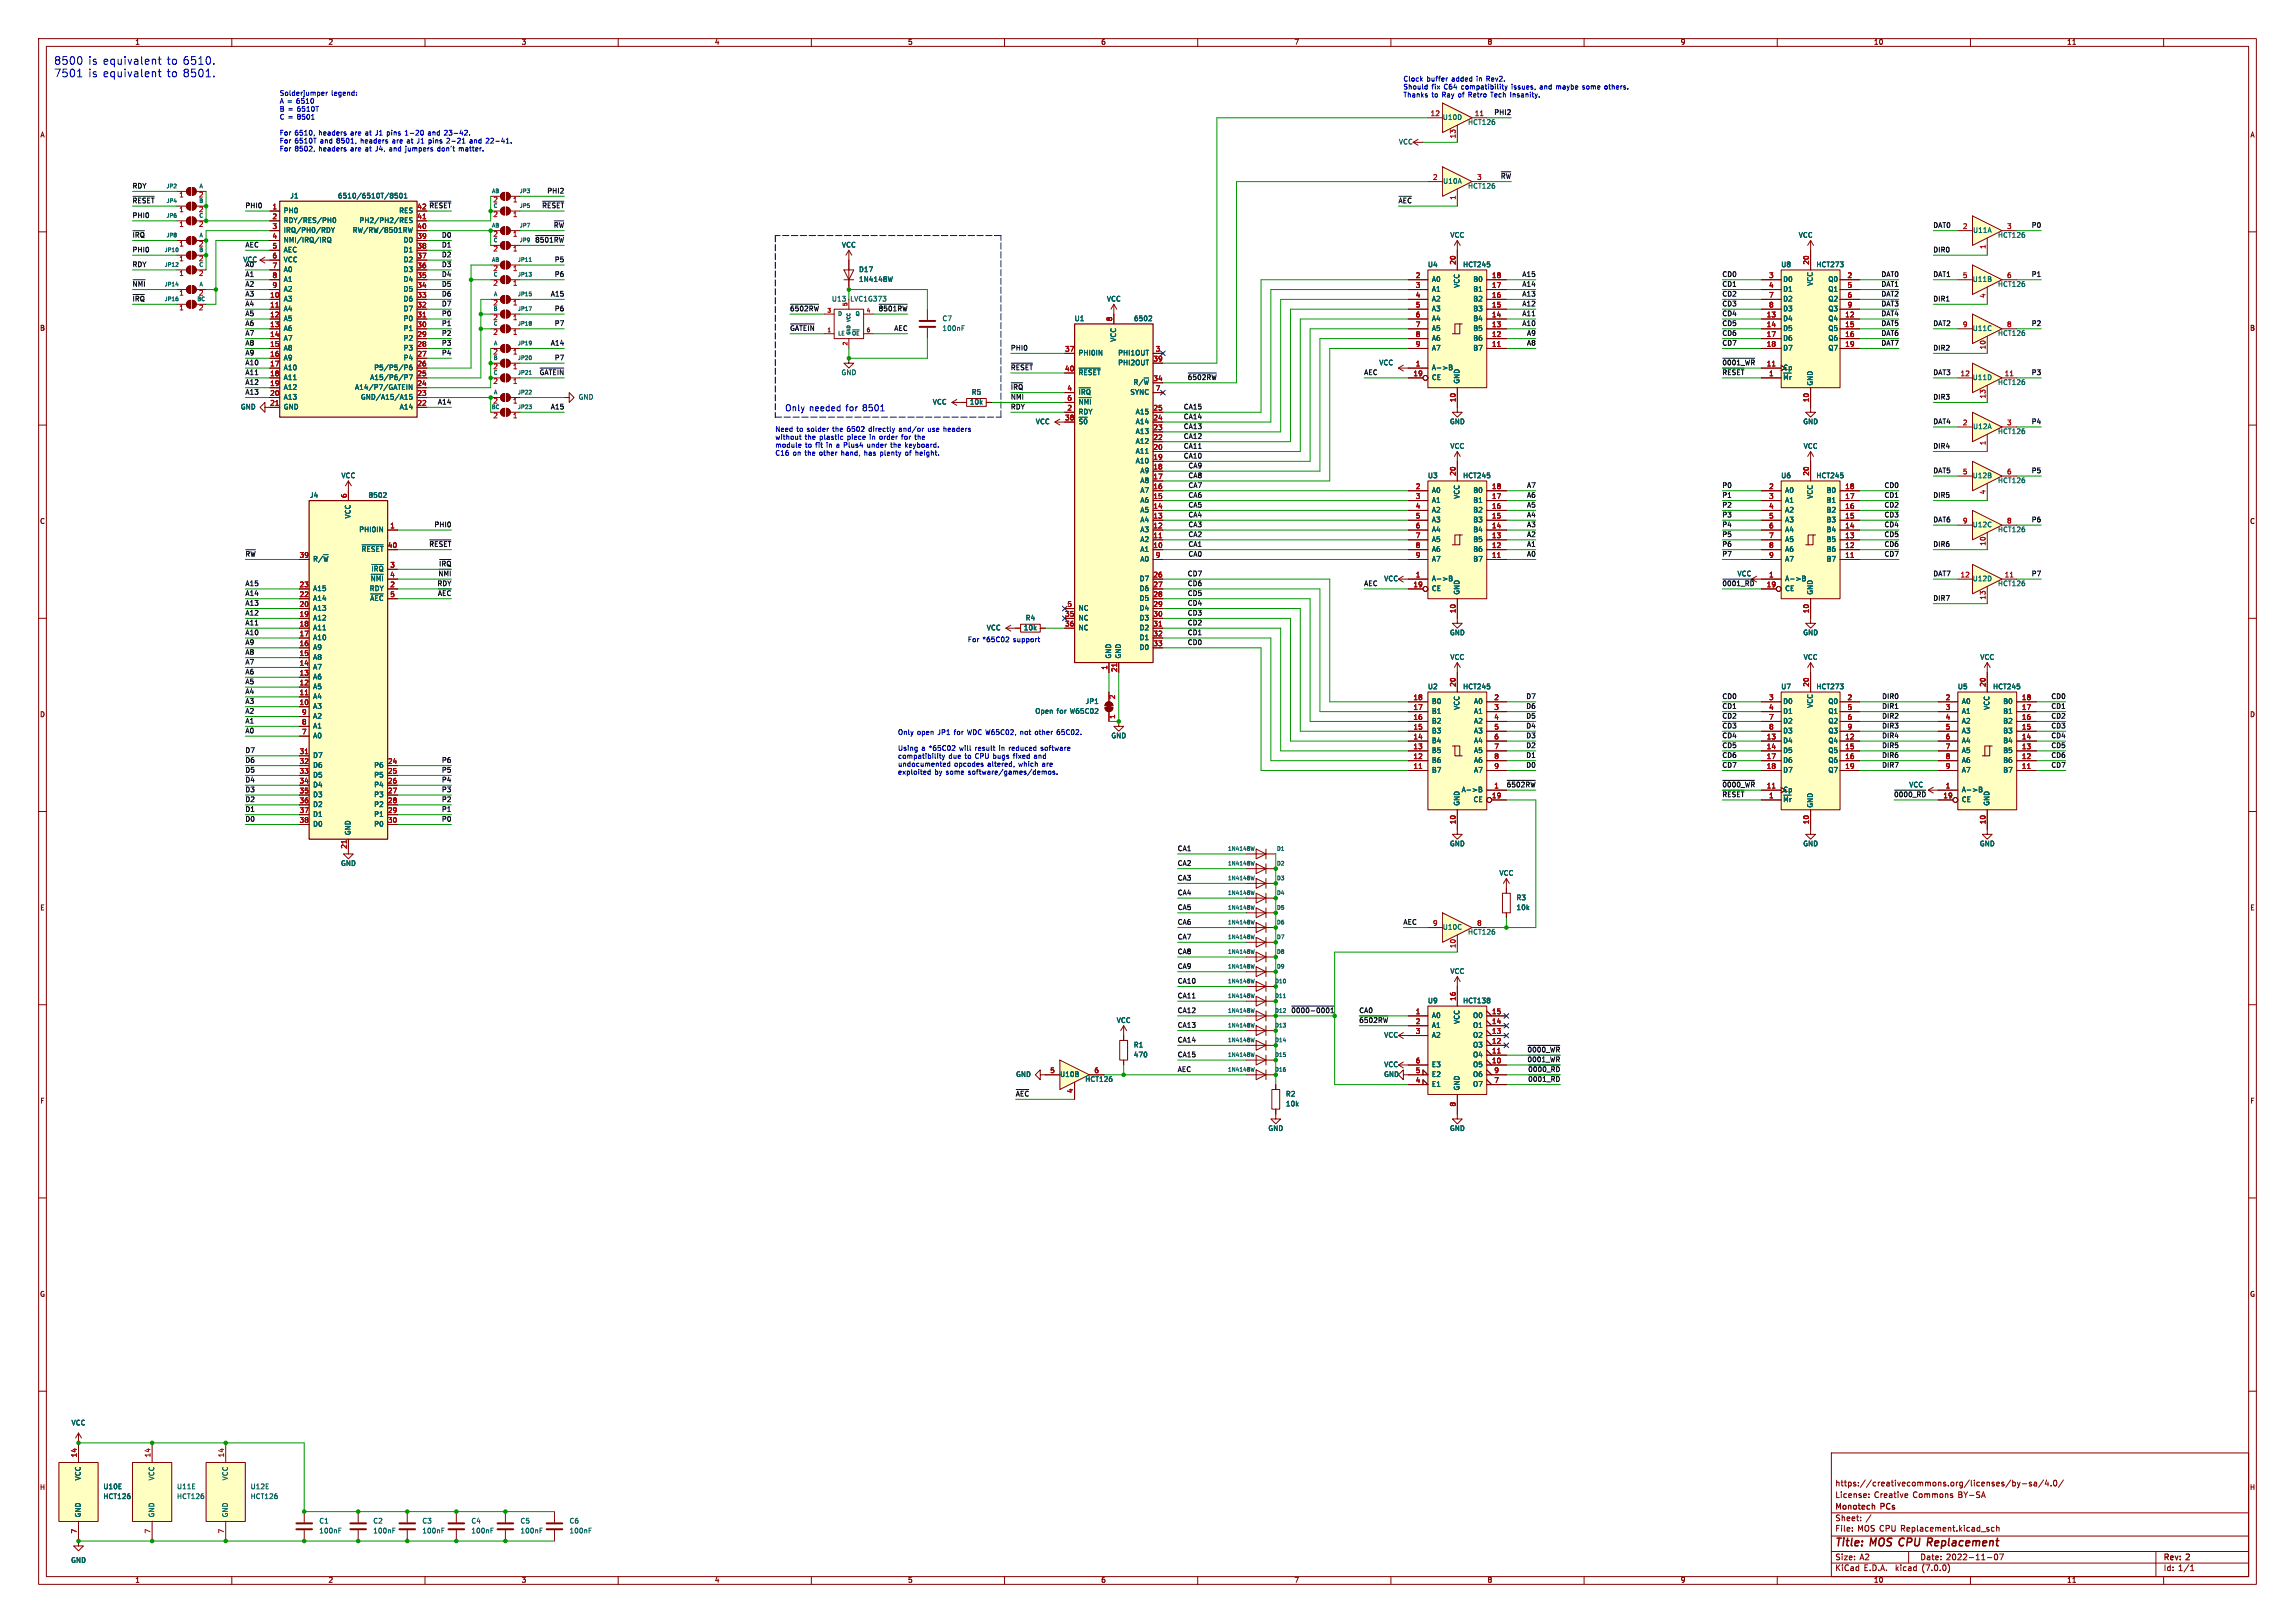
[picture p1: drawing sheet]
<svg xmlns="http://www.w3.org/2000/svg" width="594mm" height="420mm" viewBox="0 0 594 420" stroke-linecap="round" stroke-linejoin="round" font-family="sans-serif">
<defs><g id="words">
<g font-size="2.8" fill="#0000c2">
<text x="14" y="17.1">8500</text>
<text x="22.8" y="17.1">is equivalent</text>
<text x="43" y="17.1">to 6510.</text>
<text x="14" y="20.3">7501</text>
<text x="22.8" y="20.3">is equivalent</text>
<text x="43" y="20.3">to 8501.</text>
</g>
<g font-size="2.8" fill="#840000">
<text x="475" y="400.8">Title:</text>
<text x="484.1" y="400.8">MOS CPU Replacement</text>
</g>
<g font-size="2.2" fill="#0000c2">
<text x="203.2" y="106.7">Only</text>
<text x="209.4" y="106.7">needed</text>
<text x="218.9" y="106.7">for</text>
<text x="223.3" y="106.7">8501</text>
</g>
<g font-size="2.1" fill="#840000">
<text x="475" y="387.9">License:</text>
<text x="475" y="384.9">https://creativecommons.org/licenses/by-sa/4.0/</text>
<text x="485.1" y="387.9">Creative</text>
<text x="495.1" y="387.9">Commons</text>
<text x="506.9" y="387.9">BY-SA</text>
<text x="475" y="393.9">Sheet:</text>
<text x="475" y="391.1">Monotech</text>
<text x="482.9" y="393.9">/</text>
<text x="486.9" y="391.1">PCs</text>
<text x="475" y="396.6">File:</text>
<text x="480.8" y="396.6">MOS CPU Replacement.kicad_sch</text>
<text x="475" y="406.8">KiCad</text>
<text x="475" y="404">Size:</text>
<text x="481.3" y="404">A2</text>
<text x="482.4" y="406.8">E.D.A.</text>
<text x="490.7" y="406.8">kicad</text>
<text x="497" y="404">Date:</text>
<text x="497.6" y="406.8">(7.0.0)</text>
<text x="503.7" y="404">2022-11-07</text>
<text x="560" y="404.2">Rev:</text>
<text x="560" y="406.8">Id: 1/1</text>
<text x="566" y="404.2">2</text>
</g>
<g font-size="1.8" fill="#840000">
<text x="35" y="11.8">1</text>
<text x="85" y="11.8">2</text>
<text x="135" y="11.8">3</text>
<text x="185" y="11.8">4</text>
<text x="235" y="11.8">5</text>
<text x="285" y="11.8">6</text>
<text x="335" y="11.8">7</text>
<text x="385" y="11.8">8</text>
<text x="435" y="11.8">9</text>
<text x="485" y="11.8">10</text>
<text x="535" y="11.8">11</text>
<text x="10.4" y="35.8">A</text>
<text x="582.4" y="35.8">A</text>
<text x="107.9" y="54.4">42 ~{RESET}</text>
<text x="10.3" y="85.8">B</text>
<text x="582.3" y="85.8">B</text>
<text x="10.3" y="135.8">C</text>
<text x="582.3" y="135.8">C</text>
<text x="10.3" y="185.8">D</text>
<text x="582.3" y="185.8">D</text>
<text x="10.4" y="235.8">E</text>
<text x="582.4" y="235.8">E</text>
<text x="10.4" y="285.8">F</text>
<text x="582.4" y="285.8">F</text>
<text x="10.3" y="335.8">G</text>
<text x="582.3" y="335.8">G</text>
<text x="10.3" y="385.8">H</text>
<text x="582.3" y="385.8">H</text>
<text x="35" y="409.8">1</text>
<text x="85" y="409.8">2</text>
<text x="135" y="409.8">3</text>
<text x="185" y="409.8">4</text>
<text x="235" y="409.8">5</text>
<text x="285" y="409.8">6</text>
<text x="335" y="409.8">7</text>
<text x="385" y="409.8">8</text>
<text x="435" y="409.8">9</text>
<text x="485" y="409.8">10</text>
<text x="535" y="409.8">11</text>
</g>
<g font-size="1.8" fill="#0000c2">
<text x="363.2" y="21.3">Clock</text>
<text x="363.2" y="23.3">Should</text>
<text x="369.3" y="21.3">buffer</text>
<text x="370.6" y="23.3">fix</text>
<text x="373.8" y="23.3">C64</text>
<text x="375.8" y="21.3">added</text>
<text x="378.4" y="23.3">compatibility</text>
<text x="382.4" y="21.3">in</text>
<text x="385" y="21.3">Rev2.</text>
<text x="391.6" y="23.3">issues,</text>
<text x="399" y="23.3">and</text>
<text x="403.3" y="23.3">maybe</text>
<text x="410.3" y="23.3">some</text>
<text x="416.1" y="23.3">others.</text>
<text x="72.4" y="25">Solderjumper</text>
<text x="72.4" y="27">A =</text>
<text x="72.4" y="29.1">B =</text>
<text x="76.8" y="27">6510</text>
<text x="77" y="29.1">6510T</text>
<text x="85.8" y="25">legend:</text>
<text x="363.2" y="25.4">Thanks</text>
<text x="370.6" y="25.4">to</text>
<text x="373.3" y="25.4">Ray of</text>
<text x="380.4" y="25.4">Retro</text>
<text x="386.3" y="25.4">Tech</text>
<text x="391.5" y="25.4">Insanity.</text>
<text x="72.4" y="31.1">C =</text>
<text x="72.4" y="35.3">For</text>
<text x="76.3" y="35.3">6510,</text>
<text x="77" y="31.1">8501</text>
<text x="82.6" y="35.3">headers</text>
<text x="91" y="35.3">are</text>
<text x="94.9" y="35.3">at</text>
<text x="97.6" y="35.3">J1 pins</text>
<text x="105.5" y="35.3">1-20</text>
<text x="111.6" y="35.3">and</text>
<text x="116" y="35.3">23-42.</text>
<text x="72.4" y="37.3">For</text>
<text x="72.4" y="39.4">For</text>
<text x="76.3" y="37.3">6510T</text>
<text x="76.3" y="39.4">8502,</text>
<text x="82.6" y="39.4">headers</text>
<text x="83" y="37.3">and</text>
<text x="87.3" y="37.3">8501,</text>
<text x="91" y="39.4">are</text>
<text x="93.7" y="37.3">headers</text>
<text x="94.9" y="39.4">at</text>
<text x="97.6" y="39.4">J4,</text>
<text x="101.3" y="39.4">and</text>
<text x="102" y="37.3">are</text>
<text x="105.6" y="39.4">jumpers</text>
<text x="105.9" y="37.3">at</text>
<text x="108.7" y="37.3">J1 pins</text>
<text x="114" y="39.4">don't</text>
<text x="116.6" y="37.3">2-21</text>
<text x="119.7" y="39.4">matter.</text>
<text x="122.6" y="37.3">and</text>
<text x="127" y="37.3">22-41.</text>
<text x="200.7" y="111.9">Need</text>
<text x="200.7" y="114">without</text>
<text x="206.2" y="111.9">to</text>
<text x="208.4" y="114">the</text>
<text x="209" y="111.9">solder</text>
<text x="212.2" y="114">plastic</text>
<text x="215.7" y="111.9">the</text>
<text x="219.5" y="114">piece</text>
<text x="219.6" y="111.9">6502</text>
<text x="225.3" y="111.9">directly</text>
<text x="225.4" y="114">in</text>
<text x="228.1" y="114">order</text>
<text x="233.3" y="111.9">and/or</text>
<text x="233.9" y="114">for</text>
<text x="237.5" y="114">the</text>
<text x="240.9" y="111.9">use</text>
<text x="245" y="111.9">headers</text>
<text x="200.7" y="116.1">module</text>
<text x="200.7" y="118.1">C16</text>
<text x="205.2" y="118.1">on the</text>
<text x="208.4" y="116.1">to</text>
<text x="211.2" y="116.1">fit</text>
<text x="212.3" y="118.1">other</text>
<text x="214.2" y="116.1">in</text>
<text x="216.8" y="116.1">a Plus4</text>
<text x="218.1" y="118.1">hand,</text>
<text x="224.2" y="118.1">has</text>
<text x="225" y="116.1">under</text>
<text x="228.4" y="118.1">plenty</text>
<text x="231.3" y="116.1">the</text>
<text x="235" y="118.1">of</text>
<text x="235.1" y="116.1">keyboard.</text>
<text x="237.8" y="118.1">height.</text>
<text x="250.4" y="166.4">For</text>
<text x="254.3" y="166.4">*65C02</text>
<text x="262.2" y="166.4">support</text>
<text x="232.4" y="190.4">Only</text>
<text x="237.4" y="190.4">open</text>
<text x="242.8" y="190.4">JP1</text>
<text x="247.2" y="190.4">for</text>
<text x="250.7" y="190.4">WDC W65C02,</text>
<text x="264.7" y="190.4">not</text>
<text x="268.6" y="190.4">other</text>
<text x="274.4" y="190.4">65C02.</text>
<text x="232.4" y="194.5">Using</text>
<text x="232.4" y="196.5">compatibility</text>
<text x="238.6" y="194.5">a *65C02</text>
<text x="245.6" y="196.5">due</text>
<text x="248.6" y="194.5">will</text>
<text x="249.9" y="196.5">to</text>
<text x="252.6" y="196.5">CPU bugs</text>
<text x="252.7" y="194.5">result</text>
<text x="259" y="194.5">in</text>
<text x="261.7" y="194.5">reduced</text>
<text x="262.7" y="196.5">fixed</text>
<text x="268.2" y="196.5">and</text>
<text x="270.1" y="194.5">software</text>
<text x="232.4" y="198.6">undocumented</text>
<text x="232.4" y="200.7">exploited</text>
<text x="241.9" y="200.7">by some</text>
<text x="247" y="198.6">opcodes</text>
<text x="250.8" y="200.7">software/games/demos.</text>
<text x="255.7" y="198.6">altered,</text>
<text x="263.9" y="198.6">which</text>
<text x="270.1" y="198.6">are</text>
</g>
<g font-size="1.8" fill="#0f0f0f">
<text x="386.6" y="29.9">PHI2</text>
<text x="388.3" y="46.4">~{RW}</text>
<text x="34.3" y="52.8">~{RESET}</text>
<text x="34.3" y="49">RDY</text>
<text x="141.5" y="50.3">PHI2</text>
<text x="361.9" y="52.8">~{AEC}</text>
<text x="34.3" y="56.6">PHI0</text>
<text x="63.5" y="54.1">PHI0</text>
<text x="140.2" y="54.1">~{RESET}</text>
<text x="143.2" y="59.1">~{RW}</text>
<text x="500.4" y="59.1">DAT0</text>
<text x="525.7" y="59.1">P0</text>
<text x="34.3" y="65.5">PHI0</text>
<text x="34.3" y="61.7">~{IRQ}</text>
<text x="63.5" y="64.2">~{AEC} 5</text>
<text x="114.2" y="61.7">D0</text>
<text x="114.2" y="64.2">D1</text>
<text x="138.4" y="63">~{8501RW}</text>
<text x="500.4" y="65.5">DIR0</text>
<text x="34.3" y="69.3">RDY</text>
<text x="63.5" y="71.8">A1</text>
<text x="114.2" y="66.8">D2</text>
<text x="114.2" y="69.3">D3</text>
<text x="114.2" y="71.8">D4</text>
<text x="143.4" y="71.8">P6</text>
<text x="143.4" y="68">P5</text>
<text x="393.9" y="71.8">A15</text>
<text x="445.8" y="71.8">CD0</text>
<text x="486.8" y="71.8">DAT0</text>
<text x="500.4" y="71.8">DAT1</text>
<text x="525.7" y="71.8">P1</text>
<text x="34.3" y="74.4">~{NMI}</text>
<text x="63.5" y="76.9">A3</text>
<text x="63.5" y="74.4">A2</text>
<text x="114.2" y="74.4">D5</text>
<text x="114.2" y="76.9">D6</text>
<text x="142.4" y="76.9">A15</text>
<text x="393.9" y="74.4">A14</text>
<text x="393.9" y="76.9">A13</text>
<text x="445.8" y="74.4">CD1</text>
<text x="445.8" y="76.9">CD2</text>
<text x="486.8" y="76.9">DAT2</text>
<text x="486.8" y="74.4">DAT1</text>
<text x="34.3" y="78.2">~{IRQ}</text>
<text x="63.5" y="79.5">A4</text>
<text x="63.5" y="82">A5</text>
<text x="114.2" y="82">P0</text>
<text x="114.2" y="79.5">D7</text>
<text x="143.4" y="80.7">P6</text>
<text x="204.5" y="80.7">~{6502RW}</text>
<text x="227.3" y="80.7">~{8501RW}</text>
<text x="393.9" y="79.5">A12</text>
<text x="393.9" y="82">A11</text>
<text x="445.8" y="79.5">CD3</text>
<text x="445.8" y="82">CD4</text>
<text x="486.8" y="82">DAT4</text>
<text x="486.8" y="79.5">DAT3</text>
<text x="500.4" y="78.2">DIR1</text>
<text x="63.5" y="89.6">A8</text>
<text x="63.5" y="87.1">A7</text>
<text x="63.5" y="84.5">A6</text>
<text x="114.2" y="87.1">P2</text>
<text x="114.2" y="84.5">P1</text>
<text x="114.2" y="89.6">P3</text>
<text x="142.4" y="89.6">A14</text>
<text x="143.4" y="84.5">P7</text>
<text x="204.5" y="85.8">~{GATEIN}</text>
<text x="231.3" y="85.8">AEC</text>
<text x="393.9" y="84.5">A10</text>
<text x="395.1" y="89.6">A8</text>
<text x="395.1" y="87.1">A9</text>
<text x="445.8" y="84.5">CD5</text>
<text x="445.8" y="89.6">CD7</text>
<text x="445.8" y="87.1">CD6</text>
<text x="486.8" y="84.5">DAT5</text>
<text x="486.8" y="87.1">DAT6</text>
<text x="486.8" y="89.6">DAT7</text>
<text x="500.4" y="84.5">DAT2</text>
<text x="525.7" y="84.5">P2</text>
<text x="63.5" y="94.7">A10</text>
<text x="63.5" y="92.2">A9</text>
<text x="114.2" y="92.2">P4</text>
<text x="143.4" y="93.4">P7</text>
<text x="261.6" y="90.9">PHI0</text>
<text x="261.6" y="96">~{RESET}</text>
<text x="445.8" y="94.7">~{0001_WR}</text>
<text x="500.4" y="90.9">DIR2</text>
<text x="63.5" y="97.2">A11</text>
<text x="63.5" y="99.8">A12</text>
<text x="139.5" y="97.2">~{GATEIN}</text>
<text x="261.6" y="101.1">~{IRQ}</text>
<text x="307.3" y="98.5">~{6502RW}</text>
<text x="353.1" y="97.2">AEC</text>
<text x="445.8" y="97.2">~{RESET}</text>
<text x="500.4" y="97.2">DAT3</text>
<text x="525.7" y="97.2">P3</text>
<text x="63.5" y="102.3">A13</text>
<text x="113.2" y="104.9">A14</text>
<text x="142.4" y="106.1">A15</text>
<text x="261.6" y="106.1">RDY</text>
<text x="261.6" y="103.6">~{NMI}</text>
<text x="306.2" y="106.1">CA15</text>
<text x="500.4" y="103.6">DIR3</text>
<text x="306.2" y="108.7">CA14</text>
<text x="306.2" y="111.2">CA13</text>
<text x="306.2" y="113.8">CA12</text>
<text x="500.4" y="109.9">DAT4</text>
<text x="525.7" y="109.9">P4</text>
<text x="306.2" y="118.8">CA10</text>
<text x="306.2" y="116.3">CA11</text>
<text x="500.4" y="116.3">DIR4</text>
<text x="307.5" y="121.4">CA9</text>
<text x="307.5" y="123.9">CA8</text>
<text x="500.4" y="122.6">DAT5</text>
<text x="525.7" y="122.6">P5</text>
<text x="307.5" y="131.5">CA5</text>
<text x="307.5" y="126.5">CA7</text>
<text x="307.5" y="129">CA6</text>
<text x="395.1" y="131.5">A5</text>
<text x="395.1" y="126.5">A7</text>
<text x="395.1" y="129">A6</text>
<text x="445.8" y="131.5">P2</text>
<text x="445.8" y="129">P1</text>
<text x="445.8" y="126.5">P0</text>
<text x="487.6" y="129">CD1</text>
<text x="487.6" y="126.5">CD0</text>
<text x="487.6" y="131.5">CD2</text>
<text x="500.4" y="129">DIR5</text>
<text x="112.3" y="136.6">PHI0</text>
<text x="307.5" y="136.6">CA3</text>
<text x="307.5" y="134.1">CA4</text>
<text x="395.1" y="134.1">A4</text>
<text x="395.1" y="136.6">A3</text>
<text x="445.8" y="136.6">P4</text>
<text x="445.8" y="134.1">P3</text>
<text x="487.6" y="134.1">CD3</text>
<text x="487.6" y="136.6">CD4</text>
<text x="500.4" y="135.3">DAT6</text>
<text x="525.7" y="135.3">P6</text>
<text x="111" y="141.7">~{RESET}</text>
<text x="307.5" y="139.2">CA2</text>
<text x="307.5" y="141.7">CA1</text>
<text x="395.1" y="139.2">A2</text>
<text x="395.1" y="141.7">A1</text>
<text x="445.8" y="141.7">P6</text>
<text x="445.8" y="139.2">P5</text>
<text x="487.6" y="141.7">CD6</text>
<text x="487.6" y="139.2">CD5</text>
<text x="500.4" y="141.7">DIR6</text>
<text x="63.5" y="144.2">~{RW}</text>
<text x="113.3" y="149.3">~{NMI}</text>
<text x="113.5" y="146.8">~{IRQ}</text>
<text x="307.3" y="149.3">CD7</text>
<text x="307.5" y="144.2">CA0</text>
<text x="395.1" y="144.2">A0</text>
<text x="445.8" y="144.2">P7</text>
<text x="487.6" y="144.2">CD7</text>
<text x="500.4" y="149.3">DAT7</text>
<text x="525.7" y="149.3">P7</text>
<text x="63.5" y="151.9">A15</text>
<text x="63.5" y="154.4">A14</text>
<text x="113.1" y="151.9">RDY</text>
<text x="113.2" y="154.4">~{AEC}</text>
<text x="307.3" y="154.4">CD5</text>
<text x="307.3" y="151.9">CD6</text>
<text x="353.1" y="151.9">AEC</text>
<text x="445.8" y="151.9">~{0001_RD}</text>
<text x="500.4" y="155.7">DIR7</text>
<text x="63.5" y="156.9">A13</text>
<text x="63.5" y="159.5">A12</text>
<text x="307.3" y="156.9">CD4</text>
<text x="307.3" y="159.5">CD3</text>
<text x="63.5" y="167.1">A9</text>
<text x="63.5" y="164.6">A10</text>
<text x="63.5" y="162">A11</text>
<text x="307.3" y="167.1">CD0</text>
<text x="307.3" y="164.6">CD1</text>
<text x="307.3" y="162">CD2</text>
<text x="63.5" y="169.6">A8</text>
<text x="63.5" y="172.2">A7</text>
<text x="63.5" y="174.7">A6</text>
<text x="63.5" y="179.8">A4</text>
<text x="63.5" y="177.3">A5</text>
<text x="63.5" y="184.9">A2</text>
<text x="63.5" y="182.3">A3</text>
<text x="394.9" y="183.6">D6</text>
<text x="394.9" y="181.1">D7</text>
<text x="445.8" y="181.1">CD0</text>
<text x="445.8" y="183.6">CD1</text>
<text x="487" y="183.6">DIR1</text>
<text x="487" y="181.1">DIR0</text>
<text x="530.8" y="183.6">CD1</text>
<text x="530.8" y="181.1">CD0</text>
<text x="63.5" y="187.4">A1</text>
<text x="63.5" y="190">A0</text>
<text x="394.9" y="188.7">D4</text>
<text x="394.9" y="186.2">D5</text>
<text x="394.9" y="191.2">D3</text>
<text x="445.8" y="188.7">CD3</text>
<text x="445.8" y="191.2">CD4</text>
<text x="445.8" y="186.2">CD2</text>
<text x="487" y="188.7">DIR3</text>
<text x="487" y="191.2">DIR4</text>
<text x="487" y="186.2">DIR2</text>
<text x="530.8" y="186.2">CD2</text>
<text x="530.8" y="191.2">CD4</text>
<text x="530.8" y="188.7">CD3</text>
<text x="63.5" y="197.6">D6</text>
<text x="63.5" y="195">D7</text>
<text x="114.2" y="197.6">P6</text>
<text x="394.9" y="193.8">D2</text>
<text x="394.9" y="196.3">D1</text>
<text x="445.8" y="196.3">CD6</text>
<text x="445.8" y="193.8">CD5</text>
<text x="487" y="196.3">DIR6</text>
<text x="487" y="193.8">DIR5</text>
<text x="530.8" y="196.3">CD6</text>
<text x="530.8" y="193.8">CD5</text>
<text x="63.5" y="200.1">D5</text>
<text x="63.5" y="202.7">D4</text>
<text x="114.2" y="200.1">P5</text>
<text x="114.2" y="202.7">P4</text>
<text x="389.8" y="203.9">~{6502RW}</text>
<text x="394.9" y="198.9">D0</text>
<text x="445.8" y="198.9">CD7</text>
<text x="445.8" y="203.9">~{0000_WR}</text>
<text x="487" y="198.9">DIR7</text>
<text x="530.8" y="198.9">CD7</text>
<text x="63.5" y="205.2">D3</text>
<text x="63.5" y="207.7">D2</text>
<text x="114.2" y="207.7">P2</text>
<text x="114.2" y="205.2">P3</text>
<text x="445.8" y="206.5">~{RESET}</text>
<text x="490.2" y="206.5">~{0000_RD}</text>
<text x="63.5" y="212.8">D0</text>
<text x="63.5" y="210.3">D1</text>
<text x="114.2" y="210.3">P1</text>
<text x="114.2" y="212.8">P0</text>
<text x="304.8" y="220.4">CA1</text>
<text x="304.8" y="224.3">CA2</text>
<text x="304.8" y="228.1">CA3</text>
<text x="304.8" y="231.9">CA4</text>
<text x="304.8" y="239.5">CA6</text>
<text x="304.8" y="235.7">CA5</text>
<text x="363.2" y="239.5">AEC</text>
<text x="304.8" y="243.3">CA7</text>
<text x="304.8" y="247.1">CA8</text>
<text x="304.8" y="250.9">CA9</text>
<text x="304.8" y="254.7">CA10</text>
<text x="304.8" y="258.5">CA11</text>
<text x="304.8" y="262.4">CA12</text>
<text x="334.1" y="262.4">~{0000-0001}</text>
<text x="351.8" y="262.4">CA0</text>
<text x="304.8" y="266.2">CA13</text>
<text x="304.8" y="270">CA14</text>
<text x="351.8" y="264.9">~{6502RW}</text>
<text x="304.8" y="273.8">CA15</text>
<text x="395.2" y="272.5">~{0000_WR}</text>
<text x="395.2" y="275.1">~{0001_WR}</text>
<text x="304.8" y="277.6">AEC</text>
<text x="395.4" y="277.6">~{0000_RD}</text>
<text x="395.4" y="280.1">~{0001_RD}</text>
<text x="262.9" y="283.9">~{AEC}</text>
</g>
<g font-size="1.8" fill="#a90000">
<text x="370.2" y="30.2">12</text>
<text x="376.9" y="35.9" transform="rotate(-90 376.9 35.9)">13</text>
<text x="381.6" y="30.2">11</text>
<text x="370.8" y="46.7">2</text>
<text x="382.2" y="46.7">3</text>
<text x="46.3" y="51.4">1</text>
<text x="51.4" y="51.4">2</text>
<text x="127.6" y="52.7">2</text>
<text x="132.7" y="52.7">1</text>
<text x="376.9" y="51.8" transform="rotate(-90 376.9 51.8)">1</text>
<text x="46.3" y="59.1">1</text>
<text x="46.3" y="55.2">1</text>
<text x="51.4" y="59.1">2</text>
<text x="51.4" y="55.2">2</text>
<text x="70.5" y="54.4">1</text>
<text x="70.5" y="56.9">2</text>
<text x="70.5" y="59.4">3</text>
<text x="107.9" y="56.9">41</text>
<text x="107.9" y="59.4">40</text>
<text x="107.9" y="54.4">42</text>
<text x="127.6" y="56.5">2</text>
<text x="132.7" y="56.5">1</text>
<text x="508" y="59.4">2</text>
<text x="519.4" y="59.4">3</text>
<text x="51.4" y="64.1">2</text>
<text x="70.5" y="62">4</text>
<text x="70.5" y="64.5">5</text>
<text x="107.9" y="64.5">38</text>
<text x="107.9" y="62">39</text>
<text x="127.6" y="65.4">2</text>
<text x="127.6" y="61.6">2</text>
<text x="132.7" y="65.4">1</text>
<text x="132.7" y="61.6">1</text>
<text x="514.1" y="64.5" transform="rotate(-90 514.1 64.5)">1</text>
<text x="46.3" y="71.8">1</text>
<text x="46.3" y="67.9">1</text>
<text x="51.4" y="71.8">2</text>
<text x="51.4" y="67.9">2</text>
<text x="70.5" y="67.1">6</text>
<text x="70.5" y="69.6">7</text>
<text x="107.9" y="69.6">36</text>
<text x="107.9" y="67.1">37</text>
<text x="127.6" y="70.5">2</text>
<text x="132.7" y="70.5">1</text>
<text x="376.9" y="68.6" transform="rotate(-90 376.9 68.6)">20</text>
<text x="468.4" y="68.6" transform="rotate(-90 468.4 68.6)">20</text>
<text x="46.3" y="76.8">1</text>
<text x="51.4" y="76.8">2</text>
<text x="69.8" y="77.2">10</text>
<text x="70.5" y="72.1">8</text>
<text x="70.5" y="74.7">9</text>
<text x="107.9" y="77.2">33</text>
<text x="107.9" y="74.7">34</text>
<text x="107.9" y="72.1">35</text>
<text x="127.6" y="74.3">2</text>
<text x="132.7" y="74.3">1</text>
<text x="366.4" y="72.1">2</text>
<text x="366.4" y="74.7">3</text>
<text x="366.4" y="77.2">4</text>
<text x="386.1" y="77.2">16</text>
<text x="386.1" y="74.7">17</text>
<text x="386.1" y="72.1">18</text>
<text x="457.8" y="72.1">3</text>
<text x="457.8" y="74.7">4</text>
<text x="457.8" y="77.2">7</text>
<text x="478.1" y="72.1">2</text>
<text x="478.1" y="74.7">5</text>
<text x="478.1" y="77.2">6</text>
<text x="508" y="72.1">5</text>
<text x="514.1" y="77.2" transform="rotate(-90 514.1 77.2)">4</text>
<text x="519.4" y="72.1">6</text>
<text x="46.3" y="80.6">1</text>
<text x="51.4" y="80.6">2</text>
<text x="69.8" y="79.8">11</text>
<text x="69.8" y="82.3">12</text>
<text x="107.9" y="82.3">31</text>
<text x="107.9" y="79.8">32</text>
<text x="127.6" y="79.4">2</text>
<text x="127.6" y="83.2">2</text>
<text x="132.7" y="79.4">1</text>
<text x="132.7" y="83.2">1</text>
<text x="288" y="83.2" transform="rotate(-90 288 83.2)">8</text>
<text x="366.4" y="79.8">5</text>
<text x="366.4" y="82.3">6</text>
<text x="386.1" y="82.3">14</text>
<text x="386.1" y="79.8">15</text>
<text x="457.2" y="82.3">13</text>
<text x="457.8" y="79.8">8</text>
<text x="477.5" y="82.3">12</text>
<text x="478.1" y="79.8">9</text>
<text x="69.8" y="84.8">13</text>
<text x="69.8" y="87.4">14</text>
<text x="69.8" y="89.9">15</text>
<text x="107.9" y="89.9">28</text>
<text x="107.9" y="87.4">29</text>
<text x="107.9" y="84.8">30</text>
<text x="127.6" y="87">2</text>
<text x="132.7" y="87">1</text>
<text x="366.4" y="84.8">7</text>
<text x="366.4" y="87.4">8</text>
<text x="366.4" y="89.9">9</text>
<text x="386.1" y="89.9">11</text>
<text x="386.1" y="87.4">12</text>
<text x="386.1" y="84.8">13</text>
<text x="457.2" y="84.8">14</text>
<text x="457.2" y="87.4">17</text>
<text x="457.2" y="89.9">18</text>
<text x="477.5" y="84.8">15</text>
<text x="477.5" y="87.4">16</text>
<text x="477.5" y="89.9">19</text>
<text x="508" y="84.8">9</text>
<text x="519.4" y="84.8">8</text>
<text x="69.8" y="92.5">16</text>
<text x="69.8" y="95">17</text>
<text x="107.9" y="95">26</text>
<text x="107.9" y="92.5">27</text>
<text x="127.6" y="92.1">2</text>
<text x="127.6" y="95.9">2</text>
<text x="132.7" y="92.1">1</text>
<text x="132.7" y="95.9">1</text>
<text x="275.6" y="91.2">37</text>
<text x="298.4" y="93.7">39</text>
<text x="299.1" y="91.2">3</text>
<text x="366.4" y="95">1</text>
<text x="457.2" y="95">11</text>
<text x="514.1" y="90.5" transform="rotate(-90 514.1 90.5)">10</text>
<text x="69.8" y="97.5">18</text>
<text x="69.8" y="100.1">19</text>
<text x="107.9" y="100.1">24</text>
<text x="107.9" y="97.5">25</text>
<text x="127.6" y="99.7">2</text>
<text x="132.7" y="99.7">1</text>
<text x="275.6" y="96.3">40</text>
<text x="276.2" y="101.3">4</text>
<text x="298.4" y="98.8">34</text>
<text x="299.1" y="101.3">7</text>
<text x="365.8" y="97.5">19</text>
<text x="457.8" y="97.5">1</text>
<text x="507.4" y="97.5">12</text>
<text x="518.8" y="97.5">11</text>
<text x="69.8" y="102.6">20</text>
<text x="69.8" y="105.2">21</text>
<text x="107.9" y="105.2">22</text>
<text x="107.9" y="102.6">23</text>
<text x="127.6" y="104.8">2</text>
<text x="132.7" y="104.8">1</text>
<text x="276.2" y="106.4">2</text>
<text x="276.2" y="103.9">6</text>
<text x="298.4" y="106.4">25</text>
<text x="376.9" y="104.1" transform="rotate(-90 376.9 104.1)">10</text>
<text x="468.4" y="104.1" transform="rotate(-90 468.4 104.1)">10</text>
<text x="514.1" y="103.2" transform="rotate(-90 514.1 103.2)">13</text>
<text x="127.6" y="108.6">2</text>
<text x="132.7" y="108.6">1</text>
<text x="275.6" y="109">38</text>
<text x="298.4" y="111.5">23</text>
<text x="298.4" y="109">24</text>
<text x="508" y="110.2">2</text>
<text x="519.4" y="110.2">3</text>
<text x="298.4" y="119.1">19</text>
<text x="298.4" y="116.6">20</text>
<text x="298.4" y="114">22</text>
<text x="514.1" y="115.3" transform="rotate(-90 514.1 115.3)">1</text>
<text x="298.4" y="124.2">17</text>
<text x="298.4" y="121.7">18</text>
<text x="376.9" y="123.2" transform="rotate(-90 376.9 123.2)">20</text>
<text x="468.4" y="123.2" transform="rotate(-90 468.4 123.2)">20</text>
<text x="508" y="122.9">5</text>
<text x="519.4" y="122.9">6</text>
<text x="89.9" y="128.9" transform="rotate(-90 89.9 128.9)">6</text>
<text x="298.4" y="131.8">14</text>
<text x="298.4" y="129.3">15</text>
<text x="298.4" y="126.7">16</text>
<text x="366.4" y="126.7">2</text>
<text x="366.4" y="129.3">3</text>
<text x="366.4" y="131.8">4</text>
<text x="386.1" y="131.8">16</text>
<text x="386.1" y="129.3">17</text>
<text x="386.1" y="126.7">18</text>
<text x="457.8" y="126.7">2</text>
<text x="457.8" y="129.3">3</text>
<text x="457.8" y="131.8">4</text>
<text x="477.5" y="131.8">16</text>
<text x="477.5" y="129.3">17</text>
<text x="477.5" y="126.7">18</text>
<text x="514.1" y="128" transform="rotate(-90 514.1 128)">4</text>
<text x="100.9" y="136.9">1</text>
<text x="298.4" y="136.9">12</text>
<text x="298.4" y="134.4">13</text>
<text x="366.4" y="134.4">5</text>
<text x="366.4" y="136.9">6</text>
<text x="386.1" y="136.9">14</text>
<text x="386.1" y="134.4">15</text>
<text x="457.8" y="134.4">5</text>
<text x="457.8" y="136.9">6</text>
<text x="477.5" y="136.9">14</text>
<text x="477.5" y="134.4">15</text>
<text x="508" y="135.6">9</text>
<text x="519.4" y="135.6">8</text>
<text x="100.3" y="142">40</text>
<text x="298.4" y="142">10</text>
<text x="298.4" y="139.4">11</text>
<text x="366.4" y="139.4">7</text>
<text x="366.4" y="142">8</text>
<text x="386.1" y="142">12</text>
<text x="386.1" y="139.4">13</text>
<text x="457.8" y="139.4">7</text>
<text x="457.8" y="142">8</text>
<text x="477.5" y="142">12</text>
<text x="477.5" y="139.4">13</text>
<text x="514.1" y="141.3" transform="rotate(-90 514.1 141.3)">10</text>
<text x="77.5" y="144.5">39</text>
<text x="100.9" y="147.1">3</text>
<text x="100.9" y="149.6">4</text>
<text x="298.4" y="149.6">26</text>
<text x="299.1" y="144.5">9</text>
<text x="366.4" y="149.6">1</text>
<text x="366.4" y="144.5">9</text>
<text x="386.1" y="144.5">11</text>
<text x="457.8" y="149.6">1</text>
<text x="457.8" y="144.5">9</text>
<text x="477.5" y="144.5">11</text>
<text x="507.4" y="149.6">12</text>
<text x="518.8" y="149.6">11</text>
<text x="77.5" y="154.7">22</text>
<text x="77.5" y="152.1">23</text>
<text x="100.9" y="152.1">2</text>
<text x="100.9" y="154.7">5</text>
<text x="298.4" y="152.1">27</text>
<text x="298.4" y="154.7">28</text>
<text x="365.8" y="152.1">19</text>
<text x="457.2" y="152.1">19</text>
<text x="514.1" y="155.3" transform="rotate(-90 514.1 155.3)">13</text>
<text x="77.5" y="159.8">19</text>
<text x="77.5" y="157.2">20</text>
<text x="275.6" y="159.8">35</text>
<text x="276.2" y="157.2">5</text>
<text x="298.4" y="157.2">29</text>
<text x="298.4" y="159.8">30</text>
<text x="376.9" y="158.8" transform="rotate(-90 376.9 158.8)">10</text>
<text x="468.4" y="158.8" transform="rotate(-90 468.4 158.8)">10</text>
<text x="77.5" y="167.4">16</text>
<text x="77.5" y="164.8">17</text>
<text x="77.5" y="162.3">18</text>
<text x="275.6" y="162.3">36</text>
<text x="298.4" y="162.3">31</text>
<text x="298.4" y="164.8">32</text>
<text x="298.4" y="167.4">33</text>
<text x="77.5" y="172.5">14</text>
<text x="77.5" y="169.9">15</text>
<text x="286.8" y="173.4" transform="rotate(-90 286.8 173.4)">1</text>
<text x="289.3" y="174" transform="rotate(-90 289.3 174)">21</text>
<text x="77.5" y="177.5">12</text>
<text x="77.5" y="175">13</text>
<text x="376.9" y="177.8" transform="rotate(-90 376.9 177.8)">20</text>
<text x="468.4" y="177.8" transform="rotate(-90 468.4 177.8)">20</text>
<text x="514.1" y="177.8" transform="rotate(-90 514.1 177.8)">20</text>
<text x="77.5" y="182.6">10</text>
<text x="77.5" y="180.1">11</text>
<text x="78.1" y="185.2">9</text>
<text x="288.9" y="181" transform="rotate(-90 288.9 181)">2</text>
<text x="365.8" y="183.9">17</text>
<text x="365.8" y="181.4">18</text>
<text x="386.7" y="181.4">2</text>
<text x="386.7" y="183.9">3</text>
<text x="457.8" y="181.4">3</text>
<text x="457.8" y="183.9">4</text>
<text x="478.1" y="181.4">2</text>
<text x="478.1" y="183.9">5</text>
<text x="503.5" y="181.4">2</text>
<text x="503.5" y="183.9">3</text>
<text x="523.2" y="183.9">17</text>
<text x="523.2" y="181.4">18</text>
<text x="78.1" y="190.2">7</text>
<text x="78.1" y="187.7">8</text>
<text x="288.9" y="186.1" transform="rotate(-90 288.9 186.1)">1</text>
<text x="365.8" y="191.5">14</text>
<text x="365.8" y="189">15</text>
<text x="365.8" y="186.4">16</text>
<text x="386.7" y="186.4">4</text>
<text x="386.7" y="189">5</text>
<text x="386.7" y="191.5">6</text>
<text x="457.2" y="191.5">13</text>
<text x="457.8" y="186.4">7</text>
<text x="457.8" y="189">8</text>
<text x="477.5" y="191.5">12</text>
<text x="478.1" y="186.4">6</text>
<text x="478.1" y="189">9</text>
<text x="503.5" y="186.4">4</text>
<text x="503.5" y="189">5</text>
<text x="503.5" y="191.5">6</text>
<text x="523.2" y="191.5">14</text>
<text x="523.2" y="189">15</text>
<text x="523.2" y="186.4">16</text>
<text x="77.5" y="195.3">31</text>
<text x="77.5" y="197.9">32</text>
<text x="100.3" y="197.9">24</text>
<text x="365.8" y="196.6">12</text>
<text x="365.8" y="194.1">13</text>
<text x="386.7" y="194.1">7</text>
<text x="386.7" y="196.6">8</text>
<text x="457.2" y="194.1">14</text>
<text x="457.2" y="196.6">17</text>
<text x="477.5" y="194.1">15</text>
<text x="477.5" y="196.6">16</text>
<text x="503.5" y="194.1">7</text>
<text x="503.5" y="196.6">8</text>
<text x="523.2" y="196.6">12</text>
<text x="523.2" y="194.1">13</text>
<text x="77.5" y="200.4">33</text>
<text x="77.5" y="202.9">34</text>
<text x="100.3" y="200.4">25</text>
<text x="100.3" y="202.9">26</text>
<text x="365.8" y="199.1">11</text>
<text x="386.7" y="199.1">9</text>
<text x="457.2" y="199.1">18</text>
<text x="477.5" y="199.1">19</text>
<text x="503.5" y="199.1">9</text>
<text x="523.2" y="199.1">11</text>
<text x="77.5" y="205.5">35</text>
<text x="77.5" y="208">36</text>
<text x="100.3" y="205.5">27</text>
<text x="100.3" y="208">28</text>
<text x="386.1" y="206.8">19</text>
<text x="386.7" y="204.2">1</text>
<text x="457.2" y="204.2">11</text>
<text x="457.8" y="206.8">1</text>
<text x="502.9" y="206.8">19</text>
<text x="503.5" y="204.2">1</text>
<text x="77.5" y="210.6">37</text>
<text x="77.5" y="213.1">38</text>
<text x="100.3" y="210.6">29</text>
<text x="100.3" y="213.1">30</text>
<text x="376.9" y="213.4" transform="rotate(-90 376.9 213.4)">10</text>
<text x="468.4" y="213.4" transform="rotate(-90 468.4 213.4)">10</text>
<text x="514.1" y="213.4" transform="rotate(-90 514.1 213.4)">10</text>
<text x="89.9" y="219.7" transform="rotate(-90 89.9 219.7)">21</text>
<text x="370.8" y="239.8">9</text>
<text x="382.2" y="239.8">8</text>
<text x="376.9" y="245.4" transform="rotate(-90 376.9 245.4)">10</text>
<text x="366.4" y="262.6">1</text>
<text x="376.9" y="259.1" transform="rotate(-90 376.9 259.1)">16</text>
<text x="386.1" y="262.6">15</text>
<text x="366.4" y="265.2">2</text>
<text x="366.4" y="267.7">3</text>
<text x="386.1" y="267.7">13</text>
<text x="386.1" y="265.2">14</text>
<text x="366.4" y="275.3">6</text>
<text x="386.1" y="275.3">10</text>
<text x="386.1" y="272.8">11</text>
<text x="386.1" y="270.3">12</text>
<text x="271.7" y="277.9">5</text>
<text x="283.2" y="277.9">6</text>
<text x="366.4" y="280.4">4</text>
<text x="366.4" y="277.9">5</text>
<text x="386.7" y="280.4">7</text>
<text x="386.7" y="277.9">9</text>
<text x="277.9" y="282.9" transform="rotate(-90 277.9 282.9)">4</text>
<text x="376.9" y="286.4" transform="rotate(-90 376.9 286.4)">8</text>
<text x="20.1" y="377.2" transform="rotate(-90 20.1 377.2)">14</text>
<text x="39.1" y="377.2" transform="rotate(-90 39.1 377.2)">14</text>
<text x="58.2" y="377.2" transform="rotate(-90 58.2 377.2)">14</text>
<text x="20.1" y="396.9" transform="rotate(-90 20.1 396.9)">7</text>
<text x="39.1" y="396.9" transform="rotate(-90 39.1 396.9)">7</text>
<text x="58.2" y="396.9" transform="rotate(-90 58.2 396.9)">7</text>
</g>
<g font-size="1.8" fill="#006464">
<text x="373.3" y="31.3">U10D</text>
<text x="379.9" y="32.6">HCT126</text>
<text x="362" y="37.7">VCC</text>
<text x="373.4" y="47.8">U10A</text>
<text x="75" y="51.6">J1</text>
<text x="87.4" y="51.6">6510/6510T/8501</text>
<text x="379.9" y="49.1">HCT126</text>
<text x="73.4" y="55.4">PH0</text>
<text x="73.4" y="58">RDY/RES/PH0</text>
<text x="92.9" y="58">PH2/PH2/RES</text>
<text x="103.2" y="55.4">RES</text>
<text x="46.3" y="64.1">1</text>
<text x="73.4" y="60.5">IRQ/PH0/RDY</text>
<text x="73.4" y="63.1">NMI/IRQ/IRQ</text>
<text x="73.4" y="65.6">AEC</text>
<text x="91.1" y="60.5">RW/RW/8501RW</text>
<text x="104.3" y="65.6">D1</text>
<text x="104.3" y="63.1">D0</text>
<text x="217.8" y="64.3">VCC</text>
<text x="375.3" y="61.8">VCC</text>
<text x="465.5" y="61.8">VCC</text>
<text x="510.6" y="60.5">U11A</text>
<text x="517" y="61.8">HCT126</text>
<text x="62.9" y="68.1">VCC</text>
<text x="63.5" y="69.3">A0</text>
<text x="73.4" y="68.1">VCC</text>
<text x="73.4" y="70.7">A0</text>
<text x="104.3" y="70.7">D3</text>
<text x="104.3" y="68.1">D2</text>
<text x="222.3" y="70.7">D17</text>
<text x="369.5" y="69.4">U4</text>
<text x="378.6" y="69.4">HCT245</text>
<text x="460.9" y="69.4">U8</text>
<text x="470" y="69.4">HCT273</text>
<text x="73.4" y="73.2">A1</text>
<text x="73.4" y="75.8">A2</text>
<text x="104.3" y="75.8">D5</text>
<text x="104.3" y="73.2">D4</text>
<text x="222.3" y="73.2">1N4148W</text>
<text x="370.6" y="73.2">A0</text>
<text x="370.6" y="75.8">A1</text>
<text x="378" y="74.6" transform="rotate(-90 378 74.6)">VCC</text>
<text x="381.2" y="75.8">B1</text>
<text x="381.2" y="73.2">B0</text>
<text x="461.5" y="73.2">D0</text>
<text x="461.5" y="75.8">D1</text>
<text x="469.5" y="74.1" transform="rotate(-90 469.5 74.1)">VCC</text>
<text x="473.1" y="73.2">Q0</text>
<text x="473.1" y="75.8">Q1</text>
<text x="510.5" y="73.2">U11B</text>
<text x="517" y="74.5">HCT126</text>
<text x="73.4" y="78.3">A3</text>
<text x="73.4" y="80.8">A4</text>
<text x="73.4" y="83.4">A5</text>
<text x="104.3" y="83.4">P0</text>
<text x="104.3" y="80.8">D7</text>
<text x="104.3" y="78.3">D6</text>
<text x="215.2" y="78.3">U13</text>
<text x="220" y="78.3">LVC1G373</text>
<text x="243.8" y="83.4">C7</text>
<text x="278.1" y="83.4">U1</text>
<text x="286.4" y="78.3">VCC</text>
<text x="293.4" y="83.4">6502</text>
<text x="370.6" y="78.3">A2</text>
<text x="370.6" y="80.8">A3</text>
<text x="370.6" y="83.4">A4</text>
<text x="381.2" y="83.4">B4</text>
<text x="381.2" y="80.8">B3</text>
<text x="381.2" y="78.3">B2</text>
<text x="461.5" y="83.4">D4</text>
<text x="461.5" y="78.3">D2</text>
<text x="461.5" y="80.8">D3</text>
<text x="473.1" y="83.4">Q4</text>
<text x="473.1" y="78.3">Q2</text>
<text x="473.1" y="80.8">Q3</text>
<text x="73.4" y="85.9">A6</text>
<text x="73.4" y="88.5">A7</text>
<text x="104.3" y="88.5">P2</text>
<text x="104.3" y="85.9">P1</text>
<text x="243.8" y="85.9">100nF</text>
<text x="289.1" y="88.6" transform="rotate(-90 289.1 88.6)">VCC</text>
<text x="370.6" y="85.9">A5</text>
<text x="370.6" y="88.5">A6</text>
<text x="381.2" y="88.5">B6</text>
<text x="381.2" y="85.9">B5</text>
<text x="461.5" y="85.9">D5</text>
<text x="461.5" y="88.5">D6</text>
<text x="473.1" y="85.9">Q5</text>
<text x="473.1" y="88.5">Q6</text>
<text x="510.5" y="85.9">U11C</text>
<text x="517" y="87.2">HCT126</text>
<text x="73.4" y="91">A8</text>
<text x="73.4" y="93.5">A9</text>
<text x="104.3" y="93.5">P4</text>
<text x="104.3" y="91">P3</text>
<text x="279.1" y="92.3">PHI0IN</text>
<text x="289.3" y="92.3">PHI1OUT</text>
<text x="289.3" y="94.8">PHI2OUT</text>
<text x="356.9" y="94.8">VCC</text>
<text x="370.6" y="91">A7</text>
<text x="381.2" y="91">B7</text>
<text x="461.5" y="91">D7</text>
<text x="473.1" y="91">Q7</text>
<text x="73.4" y="96.1">A10</text>
<text x="73.4" y="98.6">A11</text>
<text x="73.4" y="101.2">A12</text>
<text x="91.7" y="101.2">A14/P7/GATEIN</text>
<text x="95.7" y="98.6">A15/P6/P7</text>
<text x="96.7" y="96.1">P5/P5/P6</text>
<text x="217.7" y="97.3">GND</text>
<text x="279.1" y="98">~{RESET}</text>
<text x="293.3" y="100.5">R/~{W}</text>
<text x="370.6" y="96.1">A-&gt;B</text>
<text x="370.6" y="98.6">CE</text>
<text x="378" y="99.3" transform="rotate(-90 378 99.3)">GND</text>
<text x="461.5" y="99.2">~{Mr}</text>
<text x="461.5" y="96.1">Cp</text>
<text x="469.5" y="99.8" transform="rotate(-90 469.5 99.8)">GND</text>
<text x="510.5" y="98.6">U11D</text>
<text x="517" y="99.9">HCT126</text>
<text x="62.2" y="106.2">GND</text>
<text x="73.4" y="103.7">A13</text>
<text x="73.4" y="106.2">GND</text>
<text x="93.3" y="103.7">GND/A15/A15</text>
<text x="103.3" y="106.2">A14</text>
<text x="149.7" y="103.7">GND</text>
<text x="241.3" y="105">VCC</text>
<text x="250.9" y="105">10k</text>
<text x="251.4" y="102.4">R5</text>
<text x="279.1" y="107.5">RDY</text>
<text x="279.1" y="103">~{IRQ}</text>
<text x="292.4" y="102.4">SYNC</text>
<text x="293.8" y="107.5">A15</text>
<text x="268" y="110">VCC</text>
<text x="279.1" y="110.7">~{S0}</text>
<text x="293.8" y="112.6">A13</text>
<text x="293.8" y="110">A14</text>
<text x="375.2" y="110">GND</text>
<text x="466.6" y="110">GND</text>
<text x="510.6" y="111.3">U12A</text>
<text x="517" y="112.6">HCT126</text>
<text x="293.8" y="117.7">A11</text>
<text x="293.8" y="115.1">A12</text>
<text x="375.3" y="116.4">VCC</text>
<text x="466.8" y="116.4">VCC</text>
<text x="88.3" y="124">VCC</text>
<text x="293.8" y="120.2">A10</text>
<text x="295" y="125.3">A8</text>
<text x="295" y="122.7">A9</text>
<text x="369.5" y="124">U3</text>
<text x="378.6" y="124">HCT245</text>
<text x="460.9" y="124">U6</text>
<text x="470" y="124">HCT245</text>
<text x="510.5" y="124">U12B</text>
<text x="517" y="125.3">HCT126</text>
<text x="80.1" y="129.1">J4</text>
<text x="95.3" y="129.1">8502</text>
<text x="295" y="130.4">A6</text>
<text x="295" y="127.8">A7</text>
<text x="370.6" y="127.8">A0</text>
<text x="370.6" y="130.4">A1</text>
<text x="378" y="129.2" transform="rotate(-90 378 129.2)">VCC</text>
<text x="381.2" y="130.4">B1</text>
<text x="381.2" y="127.8">B0</text>
<text x="462" y="127.8">A0</text>
<text x="462" y="130.4">A1</text>
<text x="469.5" y="129.2" transform="rotate(-90 469.5 129.2)">VCC</text>
<text x="472.6" y="130.4">B1</text>
<text x="472.6" y="127.8">B0</text>
<text x="91" y="134.3" transform="rotate(-90 91 134.3)">VCC</text>
<text x="92.8" y="138">PHI0IN</text>
<text x="295" y="138">A3</text>
<text x="295" y="135.4">A4</text>
<text x="295" y="132.9">A5</text>
<text x="370.6" y="132.9">A2</text>
<text x="370.6" y="135.4">A3</text>
<text x="370.6" y="138">A4</text>
<text x="381.2" y="138">B4</text>
<text x="381.2" y="135.4">B3</text>
<text x="381.2" y="132.9">B2</text>
<text x="462" y="132.9">A2</text>
<text x="462" y="135.4">A3</text>
<text x="462" y="138">A4</text>
<text x="472.6" y="138">B4</text>
<text x="472.6" y="135.4">B3</text>
<text x="472.6" y="132.9">B2</text>
<text x="510.5" y="136.7">U12C</text>
<text x="517" y="138">HCT126</text>
<text x="93.4" y="143.7">~{RESET}</text>
<text x="295" y="143.1">A1</text>
<text x="295" y="140.5">A2</text>
<text x="370.6" y="140.5">A5</text>
<text x="370.6" y="143.1">A6</text>
<text x="381.2" y="143.1">B6</text>
<text x="381.2" y="140.5">B5</text>
<text x="462" y="140.5">A5</text>
<text x="462" y="143.1">A6</text>
<text x="472.6" y="143.1">B6</text>
<text x="472.6" y="140.5">B5</text>
<text x="81" y="146.2">R/~{W}</text>
<text x="96" y="148.8">~{IRQ}</text>
<text x="295" y="145.6">A0</text>
<text x="370.6" y="145.6">A7</text>
<text x="381.2" y="145.6">B7</text>
<text x="449.6" y="149.4">VCC</text>
<text x="462" y="145.6">A7</text>
<text x="472.6" y="145.6">B7</text>
<text x="81" y="155.8">A14</text>
<text x="81" y="153.2">A15</text>
<text x="95.6" y="153.2">RDY</text>
<text x="294.8" y="150.7">D7</text>
<text x="294.8" y="153.2">D6</text>
<text x="294.8" y="155.8">D5</text>
<text x="358.2" y="150.7">VCC</text>
<text x="370.6" y="150.7">A-&gt;B</text>
<text x="370.6" y="153.2">CE</text>
<text x="378" y="153.9" transform="rotate(-90 378 153.9)">GND</text>
<text x="462" y="150.7">A-&gt;B</text>
<text x="462" y="153.2">CE</text>
<text x="469.5" y="153.9" transform="rotate(-90 469.5 153.9)">GND</text>
<text x="510.5" y="150.7">U12D</text>
<text x="517" y="152">HCT126</text>
<text x="81" y="160.8">A12</text>
<text x="81" y="158.3">A13</text>
<text x="95.7" y="156.4">~{AEC}</text>
<text x="265.4" y="160.8">R4</text>
<text x="279.1" y="160.8">NC</text>
<text x="279.1" y="158.3">NC</text>
<text x="294.8" y="158.3">D4</text>
<text x="294.8" y="160.8">D3</text>
<text x="81" y="165.9">A10</text>
<text x="81" y="163.4">A11</text>
<text x="255.3" y="163.4">VCC</text>
<text x="264.9" y="163.4">10k</text>
<text x="279.1" y="163.4">NC</text>
<text x="294.8" y="163.4">D2</text>
<text x="294.8" y="165.9">D1</text>
<text x="375.2" y="164.7">GND</text>
<text x="466.6" y="164.7">GND</text>
<text x="81" y="173.5">A7</text>
<text x="81" y="171">A8</text>
<text x="81" y="168.5">A9</text>
<text x="287.8" y="170.4" transform="rotate(-90 287.8 170.4)">GND</text>
<text x="290.4" y="170.4" transform="rotate(-90 290.4 170.4)">GND</text>
<text x="294.8" y="168.5">D0</text>
<text x="375.3" y="171">VCC</text>
<text x="466.8" y="171">VCC</text>
<text x="512.5" y="171">VCC</text>
<text x="81" y="178.6">A5</text>
<text x="81" y="176.1">A6</text>
<text x="369.5" y="178.6">U2</text>
<text x="378.6" y="178.6">HCT245</text>
<text x="460.9" y="178.6">U7</text>
<text x="470" y="178.6">HCT273</text>
<text x="506.7" y="178.6">U5</text>
<text x="515.8" y="178.6">HCT245</text>
<text x="81" y="183.7">A3</text>
<text x="81" y="181.2">A4</text>
<text x="267.9" y="185">Open</text>
<text x="273.5" y="185">for</text>
<text x="277" y="185">W65C02</text>
<text x="280.9" y="182.4">JP1</text>
<text x="370.6" y="185">B1</text>
<text x="370.6" y="182.4">B0</text>
<text x="378" y="183.8" transform="rotate(-90 378 183.8)">VCC</text>
<text x="381.4" y="182.4">A0</text>
<text x="381.4" y="185">A1</text>
<text x="461.5" y="182.4">D0</text>
<text x="461.5" y="185">D1</text>
<text x="469.5" y="183.3" transform="rotate(-90 469.5 183.3)">VCC</text>
<text x="473.1" y="182.4">Q0</text>
<text x="473.1" y="185">Q1</text>
<text x="507.7" y="182.4">A0</text>
<text x="507.7" y="185">A1</text>
<text x="515.2" y="183.8" transform="rotate(-90 515.2 183.8)">VCC</text>
<text x="518.3" y="185">B1</text>
<text x="518.3" y="182.4">B0</text>
<text x="81" y="191.3">A0</text>
<text x="81" y="188.8">A1</text>
<text x="81" y="186.2">A2</text>
<text x="287.6" y="191.3">GND</text>
<text x="370.6" y="190.1">B3</text>
<text x="370.6" y="187.5">B2</text>
<text x="381.4" y="187.5">A2</text>
<text x="381.4" y="190.1">A3</text>
<text x="461.5" y="187.5">D2</text>
<text x="461.5" y="190.1">D3</text>
<text x="473.1" y="187.5">Q2</text>
<text x="473.1" y="190.1">Q3</text>
<text x="507.7" y="187.5">A2</text>
<text x="507.7" y="190.1">A3</text>
<text x="518.3" y="190.1">B3</text>
<text x="518.3" y="187.5">B2</text>
<text x="81" y="196.4">D7</text>
<text x="370.6" y="197.7">B6</text>
<text x="370.6" y="195.1">B5</text>
<text x="370.6" y="192.6">B4</text>
<text x="381.4" y="192.6">A4</text>
<text x="381.4" y="195.1">A5</text>
<text x="381.4" y="197.7">A6</text>
<text x="461.5" y="192.6">D4</text>
<text x="461.5" y="195.1">D5</text>
<text x="461.5" y="197.7">D6</text>
<text x="473.1" y="192.6">Q4</text>
<text x="473.1" y="195.1">Q5</text>
<text x="473.1" y="197.7">Q6</text>
<text x="507.7" y="192.6">A4</text>
<text x="507.7" y="195.1">A5</text>
<text x="507.7" y="197.7">A6</text>
<text x="518.3" y="197.7">B6</text>
<text x="518.3" y="195.1">B5</text>
<text x="518.3" y="192.6">B4</text>
<text x="81" y="198.9">D6</text>
<text x="81" y="201.5">D5</text>
<text x="96.7" y="198.9">P6</text>
<text x="96.7" y="201.5">P5</text>
<text x="370.6" y="200.2">B7</text>
<text x="381.4" y="200.2">A7</text>
<text x="461.5" y="200.2">D7</text>
<text x="473.1" y="200.2">Q7</text>
<text x="507.7" y="200.2">A7</text>
<text x="518.3" y="200.2">B7</text>
<text x="81" y="204">D4</text>
<text x="81" y="206.6">D3</text>
<text x="81" y="209.1">D2</text>
<text x="96.7" y="204">P4</text>
<text x="96.7" y="206.6">P3</text>
<text x="96.7" y="209.1">P2</text>
<text x="378" y="208.5" transform="rotate(-90 378 208.5)">GND</text>
<text x="378.2" y="205.3">A-&gt;B</text>
<text x="381.2" y="207.8">CE</text>
<text x="461.5" y="208.4">~{Mr}</text>
<text x="461.5" y="205.3">Cp</text>
<text x="469.5" y="209" transform="rotate(-90 469.5 209)">GND</text>
<text x="494.1" y="204">VCC</text>
<text x="507.7" y="205.3">A-&gt;B</text>
<text x="507.7" y="207.8">CE</text>
<text x="515.2" y="208.5" transform="rotate(-90 515.2 208.5)">GND</text>
<text x="81" y="211.6">D1</text>
<text x="81" y="214.2">D0</text>
<text x="96.7" y="211.6">P1</text>
<text x="96.7" y="214.2">P0</text>
<text x="91" y="216.2" transform="rotate(-90 91 216.2)">GND</text>
<text x="375.2" y="219.3">GND</text>
<text x="466.6" y="219.3">GND</text>
<text x="512.4" y="219.3">GND</text>
<text x="88.2" y="224.3">GND</text>
<text x="388" y="226.9">VCC</text>
<text x="392.4" y="233.2">R3</text>
<text x="392.4" y="235.8">10k</text>
<text x="373.3" y="240.9">U10C</text>
<text x="379.9" y="242.1">HCT126</text>
<text x="375.3" y="252.3">VCC</text>
<text x="369.5" y="259.9">U9</text>
<text x="370.6" y="263.7">A0</text>
<text x="378.6" y="259.9">HCT138</text>
<text x="381.1" y="263.7">O0</text>
<text x="289" y="265">VCC</text>
<text x="358.2" y="268.8">VCC</text>
<text x="370.6" y="266.3">A1</text>
<text x="370.6" y="268.8">A2</text>
<text x="378" y="265.1" transform="rotate(-90 378 265.1)">VCC</text>
<text x="381.1" y="268.8">O2</text>
<text x="381.1" y="266.3">O1</text>
<text x="293.4" y="271.3">R1</text>
<text x="293.4" y="273.9">470</text>
<text x="381.1" y="273.9">O4</text>
<text x="381.1" y="271.3">O3</text>
<text x="262.9" y="279">GND</text>
<text x="274.3" y="279">U10B</text>
<text x="280.8" y="280.2">HCT126</text>
<text x="358.1" y="279">GND</text>
<text x="358.2" y="276.4">VCC</text>
<text x="370.6" y="281.5">E1</text>
<text x="370.6" y="279">E2</text>
<text x="370.6" y="276.4">E3</text>
<text x="381.1" y="276.4">O5</text>
<text x="381.1" y="281.5">O7</text>
<text x="381.1" y="279">O6</text>
<text x="332.7" y="284">R2</text>
<text x="332.7" y="286.6">10k</text>
<text x="378" y="282.2" transform="rotate(-90 378 282.2)">GND</text>
<text x="328.2" y="292.9">GND</text>
<text x="375.2" y="292.9">GND</text>
<text x="18.4" y="369.1">VCC</text>
<text x="21.1" y="383.2" transform="rotate(-90 21.1 383.2)">VCC</text>
<text x="40.2" y="383.2" transform="rotate(-90 40.2 383.2)">VCC</text>
<text x="59.2" y="383.2" transform="rotate(-90 59.2 383.2)">VCC</text>
<text x="26.7" y="385.6">U10E</text>
<text x="26.7" y="388.2">HCT126</text>
<text x="45.7" y="385.6">U11E</text>
<text x="45.7" y="388.2">HCT126</text>
<text x="64.8" y="385.6">U12E</text>
<text x="64.8" y="388.2">HCT126</text>
<text x="21.1" y="392.7" transform="rotate(-90 21.1 392.7)">GND</text>
<text x="40.2" y="392.7" transform="rotate(-90 40.2 392.7)">GND</text>
<text x="59.2" y="392.7" transform="rotate(-90 59.2 392.7)">GND</text>
<text x="82.6" y="394.5">C1</text>
<text x="96.5" y="394.5">C2</text>
<text x="109.2" y="394.5">C3</text>
<text x="121.9" y="394.5">C4</text>
<text x="134.6" y="394.5">C5</text>
<text x="147.3" y="394.5">C6</text>
<text x="82.6" y="397.1">100nF</text>
<text x="96.5" y="397.1">100nF</text>
<text x="109.2" y="397.1">100nF</text>
<text x="121.9" y="397.1">100nF</text>
<text x="134.6" y="397.1">100nF</text>
<text x="147.3" y="397.1">100nF</text>
<text x="18.3" y="404.7">GND</text>
</g>
<g font-size="1.4" fill="#006464">
<text x="43" y="49">JP2</text>
<text x="43" y="52.8">JP4</text>
<text x="51.5" y="52.8">B</text>
<text x="51.6" y="49">A</text>
<text x="127.3" y="50.2">AB</text>
<text x="134.4" y="50.2">JP3</text>
<text x="43" y="56.6">JP6</text>
<text x="51.5" y="56.6">C</text>
<text x="127.3" y="59.1">AB</text>
<text x="127.7" y="54">C</text>
<text x="134.4" y="54">JP5</text>
<text x="134.4" y="59.1">JP7</text>
<text x="42.5" y="65.5">JP10</text>
<text x="43" y="61.7">JP8</text>
<text x="51.5" y="65.5">B</text>
<text x="51.6" y="61.7">A</text>
<text x="127.7" y="62.9">C</text>
<text x="134.4" y="62.9">JP9</text>
<text x="42.5" y="69.3">JP12</text>
<text x="51.5" y="69.3">C</text>
<text x="127.3" y="68">AB</text>
<text x="127.7" y="71.8">C</text>
<text x="134" y="68">JP11</text>
<text x="134" y="71.8">JP13</text>
<text x="42.5" y="74.4">JP14</text>
<text x="51.6" y="74.4">A</text>
<text x="127.8" y="76.9">A</text>
<text x="134" y="76.9">JP15</text>
<text x="42.5" y="78.2">JP16</text>
<text x="51" y="78.2">BC</text>
<text x="127.7" y="80.7">B</text>
<text x="134" y="80.7">JP17</text>
<text x="216.9" y="82">D</text>
<text x="221.3" y="82">Q</text>
<text x="127.7" y="84.5">C</text>
<text x="127.8" y="89.6">A</text>
<text x="134" y="89.6">JP19</text>
<text x="134" y="84.5">JP18</text>
<text x="216.9" y="87.1">LE</text>
<text x="220.3" y="87.5">~{OE}</text>
<text x="127.7" y="93.4">B</text>
<text x="134" y="93.4">JP20</text>
<text x="127.7" y="97.2">C</text>
<text x="134" y="97.2">JP21</text>
<text x="127.2" y="106.1">BC</text>
<text x="127.8" y="102.3">A</text>
<text x="134" y="106.1">JP23</text>
<text x="134" y="102.3">JP22</text>
<text x="317.7" y="220.4">1N4148W</text>
<text x="330.4" y="220.4">D1</text>
<text x="317.7" y="224.2">1N4148W</text>
<text x="330.4" y="224.2">D2</text>
<text x="317.7" y="231.8">1N4148W</text>
<text x="317.7" y="228">1N4148W</text>
<text x="330.4" y="231.8">D4</text>
<text x="330.4" y="228">D3</text>
<text x="317.7" y="235.6">1N4148W</text>
<text x="317.7" y="239.5">1N4148W</text>
<text x="330.4" y="235.6">D5</text>
<text x="330.4" y="239.5">D6</text>
<text x="317.7" y="243.3">1N4148W</text>
<text x="330.4" y="243.3">D7</text>
<text x="317.7" y="250.9">1N4148W</text>
<text x="317.7" y="247.1">1N4148W</text>
<text x="330.4" y="250.9">D9</text>
<text x="330.4" y="247.1">D8</text>
<text x="317.7" y="254.7">1N4148W</text>
<text x="329.9" y="254.7">D10</text>
<text x="317.7" y="258.5">1N4148W</text>
<text x="317.7" y="262.3">1N4148W</text>
<text x="329.9" y="258.5">D11</text>
<text x="329.9" y="262.3">D12</text>
<text x="317.7" y="266.1">1N4148W</text>
<text x="317.7" y="269.9">1N4148W</text>
<text x="329.9" y="266.1">D13</text>
<text x="329.9" y="269.9">D14</text>
<text x="317.7" y="273.7">1N4148W</text>
<text x="329.9" y="273.7">D15</text>
<text x="317.7" y="277.6">1N4148W</text>
<text x="329.9" y="277.6">D16</text>
</g>
<g font-size="1.4" fill="#a90000">
<text x="214.1" y="81">3</text>
<text x="219.5" y="79.3" transform="rotate(-90 219.5 79.3)">5</text>
<text x="224.2" y="81">4</text>
<text x="214.1" y="86.1">1</text>
<text x="219.5" y="89.5" transform="rotate(-90 219.5 89.5)">2</text>
<text x="224.2" y="86.1">6</text>
</g>
<text font-size="1.1" fill="#006464" x="220.3" y="86.6" transform="rotate(-90 220.3 86.6)">GND VCC</text>
</g></defs>
<g fill="none" stroke="#840000" stroke-width=".26">
<path d="M10 10h574v400h-574zM12 12h570v396h-570zM60 10v2M110 10v2M160 10v2M210 10v2M260 10v2M310 10v2M360 10v2M410 10v2M460 10v2M510 10v2"/>
<path d="M560 10v2M10 60h2M45.7 49.5h2.6M48.6 48.8l.7-.3v2a1.02 1.02 0 0 1-1-.6 1.02 1.02 0 0 1 .3-1.1zM49.8 48.5a1.02 1.02 0 0 1 1 1 1.02 1.02 0 0 1-1 1zM50.8 49.5h2.5M127 50.8h2.5M129.9 50.1l.7-.3v2a1.02 1.02 0 0 1-1-.6 1.02 1.02 0 0 1 .3-1.1zM131.1 49.8a1.02 1.02 0 0 1 1 1 1.02 1.02 0 0 1-1 1zM132.1 50.8h2.5M582 60h2M45.7 78.7h2.6"/>
<path d="M45.7 62.2h2.6M48.6 78l.7-.3v2.1a1.02 1.02 0 0 1-1-.7 1.02 1.02 0 0 1 .3-1.1zM48.6 61.5l.7-.3v2a1.02 1.02 0 0 1-1-.6 1.02 1.02 0 0 1 .3-1.1zM49.8 77.7a1.02 1.02 0 0 1 1 1 1.02 1.02 0 0 1-1 1.1zM49.8 61.2a1.02 1.02 0 0 1 1 1 1.02 1.02 0 0 1-1 1zM50.8 78.7h2.5M50.8 62.2h2.5M67.3 67.3h2.5M67.3 67.3l1.3 .8M68.6 66.5l-1.3 .8M127 63.5h2.5M129.9 62.8l.7-.3v2a1.02 1.02 0 0 1-1-.6 1.02 1.02 0 0 1 .3-1.1z"/>
<path d="M131.1 62.5a1.02 1.02 0 0 1 1 1 1.02 1.02 0 0 1-1 1zM132.1 63.5h2.5M219.7 64.8v2.5M219.7 77.5v2.5M219.7 64.8l.8 1.2M219.7 64.8l-.8 1.2M127 90.2h2.5M129.9 89.4l.7-.2v2a1.02 1.02 0 0 1-1-.7 1.02 1.02 0 0 1 .3-1.1zM131.1 89.2a1.02 1.02 0 0 1 1 1 1.02 1.02 0 0 1-1 1zM132.1 90.2h2.5M213.4 86.4h2.5M213.4 81.3h2.5"/>
<path d="M215.9 80h7.6v7.6h-7.6zM219.7 92.7v1.3h-1.3l1.3 1.3 1.3-1.3h-1.3M219.7 87.6v2.6M223.5 86.4h2.6M223.5 81.3h2.6M10 110h2M146 102.9h1.3v1.2l1.3-1.2-1.3-1.3v1.3M582 110h2M90.2 127v2.5M100.3 137.2h2.6M10 160h2M77.5 152.4h2.5"/>
<path d="M77.5 157.5h2.5M77.5 154.9h2.5M77.5 144.8h2.5M100.3 152.4h2.6M100.3 154.9h2.6M100.3 147.3h2.6M100.3 149.9h2.6M100.3 142.2h2.6M361.9 149.9h2.6M361.9 149.9l1.3 .7M363.2 149.1l-1.3 .8M582 160h2"/>
<path d="M77.5 160h2.5M77.5 177.8h2.5M77.5 175.3h2.5M77.5 172.7h2.5M77.5 170.2h2.5M77.5 167.6h2.5M77.5 165.1h2.5M77.5 162.6h2.5M369.6 179.1h15.2v30.5h-15.2zM377.2 171.5v7.6M377.2 171.5l-.8 1.2M377.2 171.5l.8 1.2"/>
<path d="M77.5 182.9h2.5M77.5 180.3h2.5M77.5 198.1h2.5M77.5 195.6h2.5M77.5 190.5h2.5M77.5 188h2.5M77.5 185.4h2.5M100.3 198.1h2.6M364.5 199.4h5.1M364.5 196.9h5.1M364.5 194.3h5.1M364.5 191.8h5.1"/>
<path d="M364.5 189.2h5.1M364.5 186.7h5.1M364.5 184.2h5.1M364.5 181.6h5.1M375.9 193h.7v2.6h1.9M376.6 193h1.2v2.6M384.8 199.4h5.1M384.8 196.9h5.1M384.8 194.3h5.1M384.8 191.8h5.1M384.8 189.2h5.1M384.8 186.7h5.1"/>
<path d="M384.8 184.2h5.1M384.8 181.6h5.1M10 210h2M77.5 200.7h2.5M77.5 203.2h2.5M77.5 205.7h2.5M77.5 208.3h2.5M77.5 210.8h2.5M77.5 213.4h2.5M90.2 217.2v3.8h-1.3l1.3 1.3 1.2-1.3h-1.2M100.3 200.7h2.6M100.3 203.2h2.6"/>
<path d="M100.3 205.7h2.6M100.3 208.3h2.6M100.3 210.8h2.6M100.3 213.4h2.6M325.1 219.7l2.6 1.3-2.6 1.3zM327.7 219.7v2.6M377.2 209.6v6.3h1.3l-1.3 1.3-1.3-1.3h1.3M384.8 204.5h5.1M386.1 207h3.8M582 210h2M322.6 221h7.6M322.6 236.2h7.6"/>
<path d="M322.6 232.4h7.6M322.6 228.6h7.6M322.6 224.8h7.6M325.1 235l2.6 1.2-2.6 1.3zM325.1 231.1l2.6 1.3-2.6 1.3zM325.1 227.3l2.6 1.3-2.6 1.3zM325.1 238.8l2.6 1.2-2.6 1.3zM325.1 223.5l2.6 1.3-2.6 1.3zM327.7 223.5v2.6M327.7 227.3v2.6M327.7 231.1v2.6M327.7 235v2.5"/>
<path d="M327.7 238.8v2.5M10 260h2M322.6 240h7.6M322.6 243.8h7.6M322.6 255.3h7.6M322.6 251.5h7.6M322.6 247.7h7.6M322.6 259.1h7.6M325.1 242.6l2.6 1.2-2.6 1.3zM325.1 254l2.6 1.3-2.6 1.2zM325.1 250.2l2.6 1.3-2.6 1.2zM325.1 246.4l2.6 1.3-2.6 1.2z"/>
<path d="M325.1 257.8l2.6 1.3-2.6 1.3zM327.7 242.6v2.5M327.7 246.4v2.5M327.7 250.2v2.5M327.7 254v2.5M327.7 257.8v2.6M377.2 252.7l-.8 1.3M377.2 252.7v2.6M377.2 252.7l.8 1.3M582 260h2M269.2 278.1v1.3l-1.2-1.3 1.2-1.2v1.2h1.3M289.8 269.2h2v5.1h-2z"/>
<path d="M290.8 265.4l-.7 1.3M290.8 265.4v3.8M290.8 274.3v1.3M290.8 265.4l.8 1.3M361.9 268l1.3 .7M361.9 268h2.6M361.9 275.6l1.3 .8M361.9 275.6h2.6M363.2 278.1v1.3l-1.3-1.3 1.3-1.2v1.2h1.3M363.2 267.2l-1.3 .8M363.2 274.8l-1.3 .8M10 310h2"/>
<path d="M582 310h2M10 360h2M15.2 378.5h10.2v15.2h-10.2zM20.3 370.8v7.7M20.3 370.8l-.7 1.3M20.3 370.8l.8 1.3M34.3 378.5h10.1v15.2h-10.1zM39.4 373.4v5.1M53.3 378.5h10.2v15.2h-10.2zM58.4 373.4v5.1M474 376h108v32h-108zM582 360h2"/>
<path d="M20.3 393.7v6.4h-1.3l1.3 1.2 1.3-1.2h-1.3M39.4 393.7v5.1M58.4 393.7v5.1M78.7 391.2v2.8M78.7 396v2.8M92.7 391.2v2.8M92.7 396v2.8M105.4 391.2v2.8M105.4 396v2.8M118.1 391.2v2.8M118.1 396v2.8M130.8 391.2v2.8"/>
<path d="M130.8 396v2.8M143.5 391.2v2.8M143.5 396v2.8M474 397.5h108M474 391.5h108M479.4 396.1v.1M479.4 395.3v.2M481.6 393.4v.1M481.6 392.6v.2M483.7 387.4v.1M483.7 386.6v.2M493.3 386.5l.4 .1 .1 .3-.8 .1"/>
<path d="M493.7 387.5h-.4M505.2 387l.2 .3-.2 .2M505.2 386.5l.2 .1M514.8 395.8v.4M516.1 395.3l-.4-.1-.3 .3 .2 .7h.5M516.8 395.4l.5-.1 .1 .9M516.8 394.7v1.5M520.4 383l-1.3 1.9M520.9 383v1.5M520.9 383.6l.5-.1 .2 .3-.1 .7h-.6M522.1 383.5l.4 1M522.5 384.5l-.4 .5"/>
<path d="M522.9 383.5l-.4 1M523.4 384h1.2M525.8 383.6l-.4-.1-.2 .3 .1 .2 .5 .1v.4h-.6M526.5 383.6h.6v.9M527.1 383.9l-.7 .3 .2 .3h.5M528.9 383l-1.3 1.9M529.7 383l-.3 1h.9M530.1 383.5v1M530.9 384.4v.1M531.7 383.1l.2-.1a.8 .8 0 0 1 .5 .8 .8 .8 0 0 1-.5 .7 .99 .99 0 0 1-.2-1.4zM534.1 383l-1.3 1.9M60 408v2"/>
<path d="M110 408v2M160 408v2M210 408v2M260 408v2M310 408v2M360 408v2M410 408v2M460 408v2M474 404.5h108M474 401.5h108M494 401.5v3M504.2 404.8a1.74 1.74 0 0 1 0 2.2"/>
<path d="M510 408v2M514.4 403.1h1.1M516.3 402.3a.72 .72 0 0 0-.2 .8 .72 .72 0 0 0 .7 .5l.2-.5-.1-.8M518.5 402.1l-.6 1.5M558 401.5v6.5M560 408v2M567 406.4h.8M567 405.4l.4-.5v1.5"/>
<circle cx="385.4" cy="207" r=".63"/>
</g>
<path d="M76.7 395.7h4.1M76.7 394.2h4.1M90.7 395.7h4M90.7 394.2h4M103.4 395.7h4M103.4 394.2h4M116.1 395.7h4M116.1 394.2h4M128.8 395.7h4M128.8 394.2h4M141.5 395.7h4M141.5 394.2h4" fill="none" stroke="#840000" stroke-width=".51"/>
<g fill="none" stroke="#006464" stroke-width=".26">
<path d="M228.5 76.7h.8l-.4 .4M229.2 77.3v.5M220.6 85.4h1.8M220.7 86.1l.3-.4 .2 .1 .2 .3M222.3 85.7h-.5v1M99.7 127.5l.3 .2-.1 .3-.7 .7h.8M82.1 144.4l-.2-.4h-.6v1.2M83.5 143.9l-1.1 1.6M83.8 143.5h1.2M83.8 144l.3 1.2M84.9 144l-.3 1.2M93.7 141h5.5"/>
<path d="M94.6 141.9l-.1-.4-.6-.1v1.3M95.7 141.4h-.6v1.3M95.9 155.4l.5-1.3 .4 1.3M95.9 153.7h3.3M96.1 148.6h3.1M96.2 146.1h3M96.4 146.5v1.3M97 149.1v1.2l-.8-1.2v1.2M97 141.5l-.5-.1-.3 .4M97.6 150.3v-1.2l.4 .9 .4-.9v1.2M97.7 146.9l-.1-.3-.6-.1v1.3M97.8 154.1h-.6v1.3"/>
<path d="M98.1 141.4h-.6v1.3M98.2 146.9l.3-.4 .4 .1 .2 .3M98.5 141.4h.7M98.8 141.4v1.3M99 149.1v1.2M99.1 154.3l-.6-.1-.2 .5M324.6 219.1l-.2 1-.2-.7M382.8 203.7h.5l.2 .2-.2 .4 .3 .4-.3 .2h-.5zM382.8 204.3h.5M324.6 234.3l-.2 1-.2-.7M324.6 230.5l-.2 1-.2-.7M324.6 226.7l-.2 1-.2-.7"/>
<path d="M324.6 238.1l-.2 1-.2-.7M324.6 222.9l-.2 1-.2-.7M324.6 241.9l-.2 1-.2-.7M324.6 253.4l-.2 1-.2-.7M324.6 249.6l-.2 1-.2-.8M324.6 245.7l-.2 1-.2-.7M324.6 257.2l-.2 1-.2-.7M332.2 258.2h.5M87.7 395.4h.6M101.7 395.4h.6M114.4 395.4h.6M127.1 395.4h.6"/>
<path d="M139.8 395.4h.6M152.5 395.4h.6"/>
</g>
<g fill="#ffffc2" stroke="#ffffc2" stroke-width=".26">
<path d="M80 129.5h20.3v87.7h-20.3z"/>
<path d="M15.2 378.5h10.2v15.2h-10.2z"/>
<path d="M34.3 378.5h10.1v15.2h-10.1z"/>
<path d="M369.6 179.1h15.2v30.5h-15.2z"/>
<path d="M53.3 378.5h10.2v15.2h-10.2z"/>
</g>
<path d="M80 129.5h20.3v87.7h-20.3z" fill="none" stroke="#840000" stroke-width=".3"/>
<path d="M79 179.8h.7M79 195h.7M367.3 198.9h.7M89.6 217.5v.7" fill="none" stroke="#a90000" stroke-width=".26"/>
<g fill="#840000" stroke="#840000" stroke-width=".26">
<path d="M131.1 62.5a1.02 1.02 0 0 1 1 1 1.02 1.02 0 0 1-1 1z"/>
<path d="M129.9 62.8l.7-.3v2a1.02 1.02 0 0 1-1-.6 1.02 1.02 0 0 1 .3-1.1z"/>
<path d="M131.1 49.8a1.02 1.02 0 0 1 1 1 1.02 1.02 0 0 1-1 1z"/>
<path d="M129.9 50.1l.7-.3v2a1.02 1.02 0 0 1-1-.6 1.02 1.02 0 0 1 .3-1.1z"/>
<path d="M131.1 89.2a1.02 1.02 0 0 1 1 1 1.02 1.02 0 0 1-1 1z"/>
<path d="M129.9 89.4l.7-.2v2a1.02 1.02 0 0 1-1-.7 1.02 1.02 0 0 1 .3-1.1z"/>
<path d="M48.6 78l.7-.3v2.1a1.02 1.02 0 0 1-1-.7 1.02 1.02 0 0 1 .3-1.1z"/>
<path d="M49.8 77.7a1.02 1.02 0 0 1 1 1 1.02 1.02 0 0 1-1 1.1z"/>
<path d="M48.6 61.5l.7-.3v2a1.02 1.02 0 0 1-1-.6 1.02 1.02 0 0 1 .3-1.1z"/>
<path d="M49.8 61.2a1.02 1.02 0 0 1 1 1 1.02 1.02 0 0 1-1 1z"/>
<path d="M48.6 48.8l.7-.3v2a1.02 1.02 0 0 1-1-.6 1.02 1.02 0 0 1 .3-1.1z"/>
<path d="M49.8 48.5a1.02 1.02 0 0 1 1 1 1.02 1.02 0 0 1-1 1z"/>
</g>
<path d="M274.3 274.3l7.6 3.8-7.6 3.8z" fill="#ffffc2"/>
<g fill="none" stroke="#840000" stroke-width=".26">
<path d="M127 54.6h2.5M127 59.7h2.5M129.9 53.9l.7-.3v2a1.02 1.02 0 0 1-1-.6 1.02 1.02 0 0 1 .3-1.1zM129.9 58.9l.7-.2v2a1.02 1.02 0 0 1-1-.6 1.02 1.02 0 0 1 .3-1.2zM131.1 53.6a1.02 1.02 0 0 1 1 1 1.02 1.02 0 0 1-1 1zM131.1 58.7a1.02 1.02 0 0 1 1 1 1.02 1.02 0 0 1-1 1zM132.1 54.6h2.5M132.1 59.7h2.5M45.7 69.9h2.6M45.7 66h2.6M48.6 69.1l.7-.3v2.1a1.02 1.02 0 0 1-1-.7 1.02 1.02 0 0 1 .3-1.1zM48.6 65.3l.7-.3v2.1a1.02 1.02 0 0 1-1-.7 1.02 1.02 0 0 1 .3-1.1z"/>
<path d="M49.8 68.8a1.02 1.02 0 0 1 1 1.1 1.02 1.02 0 0 1-1 1zM49.8 65a1.02 1.02 0 0 1 1 1 1.02 1.02 0 0 1-1 1.1zM50.8 69.9h2.5M50.8 66h2.5M127 72.4h2.5M127 77.5h2.5M127 68.6h2.5M129.9 76.7l.7-.2v2a1.02 1.02 0 0 1-1-.7 1.02 1.02 0 0 1 .3-1.1zM129.9 67.8l.7-.2v2a1.02 1.02 0 0 1-1-.7 1.02 1.02 0 0 1 .3-1.1zM129.9 71.6l.7-.2v2a1.02 1.02 0 0 1-1-.6 1.02 1.02 0 0 1 .3-1.2zM131.1 76.5a1.02 1.02 0 0 1 1 1 1.02 1.02 0 0 1-1 1zM131.1 67.6a1.02 1.02 0 0 1 1 1 1.02 1.02 0 0 1-1 1z"/>
<path d="M131.1 71.4a1.02 1.02 0 0 1 1 1 1.02 1.02 0 0 1-1 1zM132.1 72.4h2.5M132.1 77.5h2.5M132.1 68.6h2.5M218.4 69.9h2.6l-1.3 2.5zM218.4 72.4h2.6M219.7 67.3v7.6M288.3 78.7v5.1M288.3 78.7l-.8 1.3M288.3 78.7l.8 1.3M127 85.1h2.5M127 97.8h2.5"/>
<path d="M129.9 84.3l.7-.2v2a1.02 1.02 0 0 1-1-.6 1.02 1.02 0 0 1 .3-1.2zM129.9 97l.7-.2v2a1.02 1.02 0 0 1-1-.6 1.02 1.02 0 0 1 .3-1.2zM131.1 84.1a1.02 1.02 0 0 1 1 1 1.02 1.02 0 0 1-1 1zM131.1 96.8a1.02 1.02 0 0 1 1 1 1.02 1.02 0 0 1-1 1zM132.1 85.1h2.5M132.1 97.8h2.5M240 80v2.8M240 84.8v2.8M275.6 91.4h2.5M275.6 96.5h2.5M298.4 91.4h2.6M298.4 99.1h2.6"/>
<path d="M298.4 94h2.6M361.9 95.3l1.3 .7M361.9 95.3h2.6M363.2 94.5l-1.3 .8M68.6 105.4v1.3l-1.3-1.3 1.3-1.3v1.3h1.2M127 106.7h2.5M127 102.9h2.5M129.9 105.9l.7-.2v2a1.02 1.02 0 0 1-1-.7 1.02 1.02 0 0 1 .3-1.1zM129.9 102.1l.7-.2v2a1.02 1.02 0 0 1-1-.7 1.02 1.02 0 0 1 .3-1.1zM131.1 105.7a1.02 1.02 0 0 1 1 1 1.02 1.02 0 0 1-1 1zM131.1 101.9a1.02 1.02 0 0 1 1 1 1.02 1.02 0 0 1-1 1zM132.1 106.7h2.5"/>
<path d="M132.1 102.9h2.5M246.4 104.1l1.2 .8M246.4 104.1h3.8M247.6 103.4l-1.2 .7M250.2 103.1h5.1v2.1h-5.1zM255.3 104.1h1.2M273 109.2l1.3 .8M273 109.2h5.1M274.3 108.5l-1.3 .7M275.6 106.7h2.5M275.6 104.1h2.5M275.6 101.6h2.5"/>
<path d="M298.4 106.7h2.6M298.4 109.2h2.6M298.4 119.4h2.6M298.4 116.8h2.6M298.4 114.3h2.6M298.4 111.8h2.6M298.4 101.6h2.6M90.2 124.5l.7 1.2M90.2 124.5v2.5M90.2 124.5l-.8 1.2M298.4 139.7h2.6M298.4 137.2h2.6"/>
<path d="M298.4 134.6h2.6M298.4 132.1h2.6M298.4 129.5h2.6M298.4 127h2.6M298.4 124.5h2.6M298.4 121.9h2.6M275.6 157.5h2.5M298.4 149.9h2.6M298.4 142.2h2.6M298.4 152.4h2.6M298.4 154.9h2.6M298.4 157.5h2.6"/>
<path d="M298.4 144.8h2.6M453.4 149.9l1.3 .7M453.4 149.9h2.5M454.7 149.1l-1.3 .8M262.9 162.6h1.3M264.2 161.5h5v2.1h-5zM269.2 162.6h1.3M275.6 162.6h2.5M275.6 160h2.5M287 171.5v2.5M289.6 171.5v2.5M298.4 162.6h2.6"/>
<path d="M298.4 160h2.6M298.4 165.1h2.6M298.4 167.6h2.6M289.6 186.7v1.3h1.2l-1.2 1.2-1.3-1.2h1.3M388.9 231.1h2v5.1h-2zM389.9 229.9v1.2M389.9 236.2v1.3M377.2 255.3v5.1M270.5 278.1h3.8M274.3 274.3l7.6 3.8-7.6 3.8zM281.9 278.1h3.8M322.6 278.1h7.6"/>
<path d="M322.6 262.9h7.6M322.6 270.5h7.6M322.6 266.7h7.6M322.6 274.3h7.6M325.1 265.4l2.6 1.3-2.6 1.3zM325.1 269.2l2.6 1.3-2.6 1.3zM325.1 273.1l2.6 1.2-2.6 1.3zM325.1 261.6l2.6 1.3-2.6 1.3zM325.1 276.9l2.6 1.2-2.6 1.3zM327.7 261.6v2.6M327.7 265.4v2.6M327.7 269.2v2.6"/>
<path d="M327.7 273.1v2.5M327.7 276.9v2.5M364.5 278.1h5.1l-1.3-1.2v1.2M364.5 262.9h5.1M364.5 275.6h5.1M364.5 268h5.1M364.5 265.4h5.1M369.6 260.4h15.2v22.8h-15.2zM384.8 278.1h5.1M384.8 262.9h5.1M384.8 275.6h5.1M384.8 274.3l1.3 1.3"/>
<path d="M384.8 273.1h5.1M384.8 271.8l1.3 1.3M384.8 270.5h5.1M384.8 269.2l1.3 1.3M384.8 268h5.1M384.8 266.7l1.3 1.3M384.8 265.4h5.1M384.8 264.2l1.3 1.2M384.8 261.6l1.3 1.3M384.8 279.4l1.3 1.3M384.8 276.9l1.3 1.2M278.1 280v4.5"/>
<path d="M330.2 288.3v1.3h-1.3l1.3 1.2 1.3-1.2h-1.3M364.5 280.7h5.1l-1.3-1.3v1.3M377.2 283.2v6.4h-1.3l1.3 1.2 1.3-1.2h-1.3M384.8 280.7h5.1"/>
</g>
<g fill="none" stroke="#006464" stroke-width=".26">
<path d="M137 67.7h.5M231 71.6l-.3 1.3M137 96.9h.5M249 84.3h.6M279.3 95.3h5.5M280.2 96.1l-.1-.3-.7-.1v1.3M281.3 95.7h-.6v1.3M282.5 95.8l-.5-.1-.2 .4M283.7 95.7h-.6v1.3M284 95.7h.8M284.4 95.7v1.3M294.4 98.7l-.1-.4h-.6v1.2"/>
<path d="M295.9 98.2l-1.1 1.6M296.1 97.8h1.2M296.2 98.3l.3 1.2M297.3 98.3l-.3 1.2M297.8 81.7l.3 .3-.1 .3-.7 .7h.8M279.3 100.4h2.9M279.3 102.9h3.1M279.4 100.8v1.3M280.1 108.5l-.5-.1-.2 .4M280.2 103.3v1.3l-.8-1.3v1.3M280.6 108.9l.3-.5 .3 .1 .1 .4M280.8 101.2l-.1-.3-.6-.1v1.3"/>
<path d="M280.8 104.6v-1.3l.4 .9 .4-.9v1.3M281.3 101.2l.3-.4 .3 .1 .2 .3M282.2 103.3v1.3M324.6 264.8l-.2 1-.2-.7M324.6 268.6l-.2 1-.2-.7M324.6 272.4l-.2 1-.2-.7M324.6 261l-.2 1-.2-.7M324.6 276.2l-.2 1-.2-.7"/>
</g>
<g fill="#840000" stroke="#840000" stroke-width=".26">
<path d="M48.6 69.1l.7-.3v2.1a1.02 1.02 0 0 1-1-.7 1.02 1.02 0 0 1 .3-1.1z"/>
<path d="M49.8 68.8a1.02 1.02 0 0 1 1 1.1 1.02 1.02 0 0 1-1 1z"/>
<path d="M48.6 65.3l.7-.3v2.1a1.02 1.02 0 0 1-1-.7 1.02 1.02 0 0 1 .3-1.1z"/>
<path d="M49.8 65a1.02 1.02 0 0 1 1 1 1.02 1.02 0 0 1-1 1.1z"/>
<path d="M131.1 105.7a1.02 1.02 0 0 1 1 1 1.02 1.02 0 0 1-1 1z"/>
<path d="M129.9 105.9l.7-.2v2a1.02 1.02 0 0 1-1-.7 1.02 1.02 0 0 1 .3-1.1z"/>
<path d="M131.1 76.5a1.02 1.02 0 0 1 1 1 1.02 1.02 0 0 1-1 1z"/>
<path d="M129.9 76.7l.7-.2v2a1.02 1.02 0 0 1-1-.7 1.02 1.02 0 0 1 .3-1.1z"/>
<path d="M131.1 84.1a1.02 1.02 0 0 1 1 1 1.02 1.02 0 0 1-1 1z"/>
<path d="M129.9 84.3l.7-.2v2a1.02 1.02 0 0 1-1-.6 1.02 1.02 0 0 1 .3-1.2z"/>
<path d="M131.1 101.9a1.02 1.02 0 0 1 1 1 1.02 1.02 0 0 1-1 1z"/>
<path d="M129.9 102.1l.7-.2v2a1.02 1.02 0 0 1-1-.7 1.02 1.02 0 0 1 .3-1.1z"/>
<path d="M131.1 67.6a1.02 1.02 0 0 1 1 1 1.02 1.02 0 0 1-1 1z"/>
<path d="M129.9 67.8l.7-.2v2a1.02 1.02 0 0 1-1-.7 1.02 1.02 0 0 1 .3-1.1z"/>
<path d="M131.1 53.6a1.02 1.02 0 0 1 1 1 1.02 1.02 0 0 1-1 1z"/>
<path d="M129.9 53.9l.7-.3v2a1.02 1.02 0 0 1-1-.6 1.02 1.02 0 0 1 .3-1.1z"/>
<path d="M131.1 58.7a1.02 1.02 0 0 1 1 1 1.02 1.02 0 0 1-1 1z"/>
<path d="M129.9 58.9l.7-.2v2a1.02 1.02 0 0 1-1-.6 1.02 1.02 0 0 1 .3-1.2z"/>
<path d="M131.1 71.4a1.02 1.02 0 0 1 1 1 1.02 1.02 0 0 1-1 1z"/>
<path d="M129.9 71.6l.7-.2v2a1.02 1.02 0 0 1-1-.6 1.02 1.02 0 0 1 .3-1.2z"/>
<path d="M131.1 96.8a1.02 1.02 0 0 1 1 1 1.02 1.02 0 0 1-1 1z"/>
<path d="M129.9 97l.7-.2v2a1.02 1.02 0 0 1-1-.6 1.02 1.02 0 0 1 .3-1.2z"/>
</g>
<g fill="#ffffc2" stroke="#ffffc2" stroke-width=".26">
<path d="M369.6 260.4h15.2v22.8h-15.2z"/>
<path d="M278.1 83.8h20.3v87.7h-20.3z"/>
</g>
<path d="M300 139.2h.7M289 171.8v.7M300 162h.7M387.6 272.5h.7" fill="none" stroke="#a90000" stroke-width=".26"/>
<path d="M238 84.6h4.1M238 83.1h4.1" fill="none" stroke="#840000" stroke-width=".51"/>
<path d="M278.1 83.8h20.3v87.7h-20.3z" fill="none" stroke="#840000" stroke-width=".3"/>
<path d="M373.4 236.2l7.6 3.8-7.6 3.8z" fill="#ffffc2"/>
<g fill="none" stroke="#840000" stroke-width=".26">
<path d="M45.7 57.2h2.6M45.7 53.3h2.6M48.6 56.4l.7-.3v2.1a1.02 1.02 0 0 1-1-.7 1.02 1.02 0 0 1 .3-1.1zM48.6 52.6l.7-.3v2.1a1.02 1.02 0 0 1-1-.7 1.02 1.02 0 0 1 .3-1.1zM49.8 56.1a1.02 1.02 0 0 1 1 1.1 1.02 1.02 0 0 1-1 1zM49.8 52.3a1.02 1.02 0 0 1 1 1 1.02 1.02 0 0 1-1 1.1zM50.8 57.2h2.5M50.8 53.3h2.5M69.8 57.2h2.6M69.8 54.6h2.6M69.8 59.7h2.6M107.9 57.2h2.6"/>
<path d="M107.9 59.7h2.6M45.7 74.9h2.6M48.6 74.2l.7-.3v2a1.02 1.02 0 0 1-1-.6 1.02 1.02 0 0 1 .3-1.1zM49.8 73.9a1.02 1.02 0 0 1 1 1 1.02 1.02 0 0 1-1 1zM50.8 74.9h2.5M69.8 74.9h2.6M69.8 77.5h2.6M69.8 72.4h2.6M69.8 69.9h2.6M69.8 67.3h2.6M69.8 64.8h2.6M69.8 62.2h2.6"/>
<path d="M107.9 74.9h2.6M107.9 77.5h2.6M107.9 72.4h2.6M107.9 69.9h2.6M107.9 67.3h2.6M107.9 64.8h2.6M107.9 62.2h2.6M455.9 74.9h5.1M455.9 77.5h5.1M455.9 72.4h5.1M461 69.9h15.2v30.4h-15.2zM468.6 62.2v7.7"/>
<path d="M468.6 62.2l-.7 1.3M468.6 62.2l.8 1.3M476.2 74.9h5.1M476.2 77.5h5.1M476.2 72.4h5.1M69.8 80h2.6M69.8 82.6h2.6M69.8 85.1h2.6M69.8 87.6h2.6M69.8 90.2h2.6M69.8 92.7h2.6M69.8 95.3h2.6"/>
<path d="M69.8 97.8h2.6M107.9 80h2.6M107.9 82.6h2.6M107.9 85.1h2.6M107.9 87.6h2.6M107.9 90.2h2.6M107.9 92.7h2.6M107.9 95.3h2.6M107.9 97.8h2.6M127 81.3h2.5M127 94h2.5M129.9 80.5l.7-.2v2a1.02 1.02 0 0 1-1-.7 1.02 1.02 0 0 1 .3-1.1z"/>
<path d="M129.9 93.2l.7-.2v2a1.02 1.02 0 0 1-1-.7 1.02 1.02 0 0 1 .3-1.1zM131.1 80.3a1.02 1.02 0 0 1 1 1 1.02 1.02 0 0 1-1 1zM131.1 93a1.02 1.02 0 0 1 1 1 1.02 1.02 0 0 1-1 1zM132.1 81.3h2.5M132.1 94h2.5M455.9 80h5.1M455.9 82.6h5.1M455.9 85.1h5.1M455.9 87.6h5.1M455.9 90.2h5.1M455.9 95.3h5.1M455.9 97.8h5.1"/>
<path d="M476.2 80h5.1M476.2 82.6h5.1M476.2 85.1h5.1M476.2 87.6h5.1M476.2 90.2h5.1M69.8 100.3h2.6M69.8 102.9h2.6M69.8 105.4h2.6M107.9 100.3h2.6M107.9 102.9h2.6M107.9 105.4h2.6M377.2 105.4v1.3h1.3l-1.3 1.3-1.3-1.3h1.3"/>
<path d="M377.2 116.8v7.7M377.2 116.8l-.8 1.3M377.2 116.8l.8 1.3M468.6 100.3v6.4h1.3l-1.3 1.3-1.2-1.3h1.2M468.6 116.8v2.6M468.6 116.8l-.7 1.3M468.6 116.8l.8 1.3M364.5 139.7h5.1M364.5 137.2h5.1M364.5 134.6h5.1M364.5 132.1h5.1M364.5 129.5h5.1"/>
<path d="M364.5 127h5.1M369.6 124.5h15.2v30.4h-15.2zM377.8 138.4h-1.2v2.6M378.5 138.4h-.7v2.6h-1.9M384.8 139.7h5.1M384.8 137.2h5.1M384.8 134.6h5.1M384.8 132.1h5.1M384.8 129.5h5.1M384.8 127h5.1M364.5 149.9h5.1M364.5 144.8h5.1"/>
<path d="M364.5 142.2h5.1M364.5 152.4h3.8M377.2 154.9v6.4h1.3l-1.3 1.3-1.3-1.3h1.3M384.8 144.8h5.1M384.8 142.2h5.1M260.3 162.6l1.3 .7M260.3 162.6h2.6M261.6 161.8l-1.3 .8M287 179.1v2.5M461 179.1h15.2v30.5h-15.2zM468.6 174v5.1M506.7 179.1h15.3v30.5h-15.3z"/>
<path d="M514.3 174v5.1M286 183.1h2a1.02 1.02 0 0 1-1 1 1.02 1.02 0 0 1-1-1zM286.3 181.9a1.01 1.01 0 0 1 1.1-.2 1.01 1.01 0 0 1 .6 .9h-2zM287 184.2v2.5M455.9 191.8h5.1M455.9 194.3h5.1M455.9 196.9h5.1M455.9 199.4h5.1M455.9 181.6h5.1M455.9 184.2h5.1M455.9 186.7h5.1M455.9 189.2h5.1"/>
<path d="M476.2 191.8h5.1M476.2 194.3h5.1M476.2 196.9h5.1M476.2 199.4h5.1M476.2 181.6h5.1M476.2 184.2h5.1M476.2 186.7h5.1M476.2 189.2h5.1M501.6 191.8h5.1M501.6 194.3h5.1M501.6 196.9h5.1M501.6 199.4h5.1"/>
<path d="M501.6 181.6h5.1M501.6 184.2h5.1M501.6 186.7h5.1M501.6 189.2h5.1M515 193h-1.3v2.6M515.6 193h-.6v2.6h-1.9M522 191.8h5M522 194.3h5M522 196.9h5M522 199.4h5M522 181.6h5M522 184.2h5"/>
<path d="M522 186.7h5M522 189.2h5M455.9 204.5h5.1M455.9 207h5.1M468.6 209.6v6.3h1.3l-1.3 1.3-1.2-1.3h1.2M499.1 204.5l1.3 .7M499.1 204.5h7.6M500.4 203.7l-1.3 .8M501.6 207h3.9M514.3 209.6v6.3h1.3l-1.3 1.3-1.2-1.3h1.2M373.4 236.2l7.6 3.8-7.6 3.8zM389.9 227.3l-.8 1.3"/>
<path d="M389.9 227.3v2.6M389.9 227.3l.8 1.3M369.6 240h3.8M377.2 241.9v4.5M381 240h3.8M329.2 281.9h2v5.1h-2zM330.2 280.7v1.2M330.2 287v1.3"/>
<circle cx="368.9" cy="152.4" r=".63"/>
<circle cx="506.1" cy="207" r=".63"/>
</g>
<g fill="#840000" stroke="#840000" stroke-width=".26">
<path d="M48.6 56.4l.7-.3v2.1a1.02 1.02 0 0 1-1-.7 1.02 1.02 0 0 1 .3-1.1z"/>
<path d="M49.8 56.1a1.02 1.02 0 0 1 1 1.1 1.02 1.02 0 0 1-1 1z"/>
<path d="M48.6 74.2l.7-.3v2a1.02 1.02 0 0 1-1-.6 1.02 1.02 0 0 1 .3-1.1z"/>
<path d="M49.8 73.9a1.02 1.02 0 0 1 1 1 1.02 1.02 0 0 1-1 1z"/>
<path d="M286.5 182.4h1v1h-1z"/>
<path d="M286 183.1h2a1.02 1.02 0 0 1-1 1 1.02 1.02 0 0 1-1-1z"/>
<path d="M286.3 181.9a1.01 1.01 0 0 1 1.1-.2 1.01 1.01 0 0 1 .6 .9h-2z"/>
<path d="M131.1 80.3a1.02 1.02 0 0 1 1 1 1.02 1.02 0 0 1-1 1z"/>
<path d="M129.9 80.5l.7-.2v2a1.02 1.02 0 0 1-1-.7 1.02 1.02 0 0 1 .3-1.1z"/>
<path d="M131.1 93a1.02 1.02 0 0 1 1 1 1.02 1.02 0 0 1-1 1z"/>
<path d="M129.9 93.2l.7-.2v2a1.02 1.02 0 0 1-1-.7 1.02 1.02 0 0 1 .3-1.1z"/>
<path d="M48.6 52.6l.7-.3v2.1a1.02 1.02 0 0 1-1-.7 1.02 1.02 0 0 1 .3-1.1z"/>
<path d="M49.8 52.3a1.02 1.02 0 0 1 1 1 1.02 1.02 0 0 1-1 1.1z"/>
</g>
<g fill="#ffffc2" stroke="#ffffc2" stroke-width=".26">
<path d="M72.4 52.1h35.5v55.9h-35.5z"/>
<path d="M369.6 124.5h15.2v30.4h-15.2z"/>
<path d="M461 179.1h15.2v30.5h-15.2z"/>
<path d="M506.7 179.1h15.3v30.5h-15.3z"/>
<path d="M461 69.9h15.2v30.4h-15.2z"/>
</g>
<path d="M72.4 52.1h35.5v55.9h-35.5z" fill="none" stroke="#840000" stroke-width=".3"/>
<g fill="none" stroke="#006464" stroke-width=".26">
<path d="M85.3 59.1v.9M85.7 58.9l.5 .7M86.2 59.6v.6M86.3 56.5l.2-.2a.62 .62 0 0 1 .4 .7 .62 .62 0 0 1-.6 .6l-.1-.5zM86.6 58.9l-.4 .7M101.5 50l.2 .2-.2 .3 .2 .5-.2 .3M102.9 50h-.6l-.1 .6 .6-.1 .1 .6h-.7M103.5 50.1l.2-.1a.62 .62 0 0 1 .5 .7 .62 .62 0 0 1-.6 .5l-.2-.4zM104.6 51.3h.7M104.6 50.4l.4-.4v1.3M104.9 57h.4M104.9 57.6h.6"/>
<path d="M104.9 56.3h.6M105.7 58.9l.3 1.3 .2-.9 .3 .9 .3-1.3M106.7 56.4l-.7 .1a.53 .53 0 0 0 .6 .6v.5h-.6M84.8 61.6l.3-.2 .5 .2v.7l-.2 .3-.3 .1-.3-.2zM85 62.4l.7 .4M104.8 95.1h.6v-.5l-.6-.2v1.3M104.8 97.7l.6-.1v-.5l-.6-.1v1.3M105.3 99.5v1.3M105.9 97h.9l-.6 1.3M106.6 94.4l-.6 .3v.8l.2 .2 .4-.1v-.6l-.4-.1-.2 .3M106.6 99.5v1.3l-.7-1.3v1.3M461.8 98.3v-1.3l.4 .9 .5-.9v1.3"/>
<path d="M104.8 103.3h.7M105 102.2l.1-.1v1.2M106.6 102.1h-.6v.6l.6-.1v.6h-.6M375.1 149.1h.4l.3 .2-.3 .4 .3 .4-.2 .2h-.5zM375.1 149.7h.4M461.8 207.5v-1.3l.4 .9 .5-.9v1.3M512.3 203.7h.4l.2 .2-.2 .4 .3 .4-.2 .2h-.5zM512.3 204.3h.4"/>
</g>
<path d="M109.5 56.6h.7M71.4 79.5h.7M109.5 82h.7M458.7 94.7h.7M71.4 104.9h.7M387.6 144.2h.7M524.8 198.9h.7M458.7 203.9h.7" fill="none" stroke="#a90000" stroke-width=".26"/>
<path d="M510.5 106.7l7.7 3.8-7.7 3.8z" fill="#ffffc2"/>
<path d="M506.7 110.5h3.8M510.5 106.7l7.7 3.8-7.7 3.8zM514.3 112.4v4.4M518.2 110.5h3.8" fill="none" stroke="#840000" stroke-width=".26"/>
<path d="M510.5 68.6l7.7 3.8-7.7 3.8z" fill="#ffffc2"/>
<path d="M506.7 72.4h3.8M510.5 68.6l7.7 3.8-7.7 3.8zM514.3 74.3v4.4M518.2 72.4h3.8" fill="none" stroke="#840000" stroke-width=".26"/>
<path d="M510.5 55.9l7.7 3.8-7.7 3.8z" fill="#ffffc2"/>
<path d="M506.7 59.7h3.8M510.5 55.9l7.7 3.8-7.7 3.8zM518.2 59.7h3.8M514.3 61.6v4.4" fill="none" stroke="#840000" stroke-width=".26"/>
<path d="M510.5 119.4l7.7 3.8-7.7 3.8z" fill="#ffffc2"/>
<path d="M510.5 119.4l7.7 3.8-7.7 3.8zM506.7 123.2h3.8M514.3 125.1v4.4M518.2 123.2h3.8" fill="none" stroke="#840000" stroke-width=".26"/>
<path d="M510.5 94l7.7 3.8-7.7 3.8z" fill="#ffffc2"/>
<path d="M506.7 97.8h3.8M510.5 94l7.7 3.8-7.7 3.8zM514.3 99.7v4.4M518.2 97.8h3.8" fill="none" stroke="#840000" stroke-width=".26"/>
<path d="M520.3 97.3h.7" fill="none" stroke="#a90000" stroke-width=".26"/>
<path d="M510.5 81.3l7.7 3.8-7.7 3.8z" fill="#ffffc2"/>
<g fill="none" stroke="#840000" stroke-width=".26">
<path d="M364.5 77.5h5.1M364.5 74.9h5.1M364.5 72.4h5.1M369.6 69.9h15.2v30.4h-15.2zM377.2 62.2v7.7M377.2 62.2l-.8 1.3M377.2 62.2l.8 1.3M384.8 77.5h5.1M384.8 74.9h5.1M384.8 72.4h5.1M364.5 85.1h5.1M364.5 95.3h5.1"/>
<path d="M364.5 90.2h5.1M364.5 87.6h5.1M364.5 82.6h5.1M364.5 80h5.1M364.5 97.8h3.8M377.8 83.8h-1.2v2.6M378.5 83.8h-.7v2.6h-1.9M384.8 85.1h5.1M384.8 90.2h5.1M384.8 87.6h5.1M384.8 82.6h5.1M384.8 80h5.1"/>
<path d="M506.7 85.1h3.8M510.5 81.3l7.7 3.8-7.7 3.8zM514.3 87v4.4M518.2 85.1h3.8M377.2 100.3v5.1"/>
<circle cx="368.9" cy="97.8" r=".63"/>
</g>
<path d="M369.6 69.9h15.2v30.4h-15.2z" fill="#ffffc2" stroke="#ffffc2" stroke-width=".26"/>
<path d="M375.1 94.4h.4l.3 .3-.3 .4 .3 .4-.2 .2h-.5zM375.1 95.1h.4" fill="none" stroke="#006464" stroke-width=".26"/>
<path d="M387.6 89.6h.7" fill="none" stroke="#a90000" stroke-width=".26"/>
<path d="M373.4 43.2l7.6 3.8-7.6 3.8z" fill="#ffffc2"/>
<path d="M369.6 47h3.8M373.4 43.2l7.6 3.8-7.6 3.8zM377.2 48.9v4.4M381 47h3.8" fill="none" stroke="#840000" stroke-width=".26"/>
<path d="M373.4 26.7l7.6 3.8-7.6 3.8z" fill="#ffffc2"/>
<path d="M365.8 36.8l1.2 .8M365.8 36.8h2.5M367 36.1l-1.2 .7M369.6 30.5h3.8M373.4 26.7l7.6 3.8-7.6 3.8zM377.2 32.4v4.4M381 30.5h3.8M468.6 160v1.3h1.3l-1.3 1.3-1.2-1.3h1.2M468.6 171.5l-.7 1.2M468.6 171.5v2.5M468.6 171.5l.8 1.2" fill="none" stroke="#840000" stroke-width=".26"/>
<path d="M383.1 29.9h.8" fill="none" stroke="#a90000" stroke-width=".26"/>
<path d="M510.5 132.1l7.7 3.8-7.7 3.8z" fill="#ffffc2"/>
<path d="M506.7 135.9h3.8M510.5 132.1l7.7 3.8-7.7 3.8zM514.3 137.8v4.4M518.2 135.9h3.8" fill="none" stroke="#840000" stroke-width=".26"/>
<path d="M510.5 146.1l7.7 3.8-7.7 3.8z" fill="#ffffc2"/>
<g fill="none" stroke="#840000" stroke-width=".26">
<path d="M69.8 57.2h2.6M69.8 54.6h2.6M69.8 59.7h2.6M107.9 57.2h2.6M107.9 59.7h2.6M69.8 77.5h2.6M69.8 74.9h2.6M69.8 72.4h2.6M69.8 69.9h2.6M69.8 67.3h2.6M69.8 64.8h2.6M69.8 62.2h2.6"/>
<path d="M107.9 77.5h2.6M107.9 74.9h2.6M107.9 72.4h2.6M107.9 69.9h2.6M107.9 67.3h2.6M107.9 64.8h2.6M107.9 62.2h2.6M219.7 67.3v2.6M219.7 72.4v2.5M364.5 77.5h5.1M364.5 74.9h5.1M364.5 72.4h5.1"/>
<path d="M377.2 64.8v5.1M384.8 77.5h5.1M384.8 74.9h5.1M384.8 72.4h5.1M455.9 77.5h5.1M455.9 74.9h5.1M455.9 72.4h5.1M468.6 64.8v5.1M476.2 77.5h5.1M476.2 74.9h5.1M476.2 72.4h5.1M69.8 80h2.6"/>
<path d="M69.8 82.6h2.6M69.8 85.1h2.6M69.8 87.6h2.6M69.8 90.2h2.6M69.8 92.7h2.6M69.8 95.3h2.6M69.8 97.8h2.6M107.9 80h2.6M107.9 82.6h2.6M107.9 85.1h2.6M107.9 87.6h2.6M107.9 90.2h2.6"/>
<path d="M107.9 92.7h2.6M107.9 95.3h2.6M107.9 97.8h2.6M275.6 91.4h2.5M275.6 96.5h2.5M288.3 81.3v2.5M298.4 91.4h2.6M298.4 99.1h2.6M298.4 94h2.6M364.5 80h5.1M364.5 82.6h5.1M364.5 85.1h5.1"/>
<path d="M364.5 87.6h5.1M364.5 90.2h5.1M364.5 95.3h5.1M364.5 97.8h3.8M384.8 80h5.1M384.8 82.6h5.1M384.8 85.1h5.1M384.8 87.6h5.1M384.8 90.2h5.1M455.9 80h5.1M455.9 82.6h5.1M455.9 85.1h5.1"/>
<path d="M455.9 87.6h5.1M455.9 90.2h5.1M455.9 95.3h5.1M455.9 97.8h5.1M476.2 80h5.1M476.2 82.6h5.1M476.2 85.1h5.1M476.2 87.6h5.1M476.2 90.2h5.1M69.8 100.3h2.6M69.8 102.9h2.6M69.8 105.4h2.6"/>
<path d="M107.9 100.3h2.6M107.9 102.9h2.6M107.9 105.4h2.6M248.9 104.1h1.3M255.3 104.1h1.2M275.6 104.1h2.5M275.6 106.7h2.5M275.6 109.2h2.5M275.6 101.6h2.5M298.4 119.4h2.6M298.4 106.7h2.6M298.4 116.8h2.6"/>
<path d="M298.4 114.3h2.6M298.4 111.8h2.6M298.4 109.2h2.6M298.4 101.6h2.6M377.2 100.3v5.1M377.2 119.4v5.1M468.6 100.3v5.1M468.6 119.4v5.1M90.2 127v2.5M100.3 137.2h2.6M298.4 139.7h2.6M298.4 137.2h2.6"/>
<path d="M298.4 134.6h2.6M298.4 132.1h2.6M298.4 129.5h2.6M298.4 127h2.6M298.4 124.5h2.6M298.4 121.9h2.6M364.5 139.7h5.1M364.5 137.2h5.1M364.5 134.6h5.1M364.5 132.1h5.1M364.5 129.5h5.1M364.5 127h5.1"/>
<path d="M384.8 139.7h5.1M384.8 137.2h5.1M384.8 134.6h5.1M384.8 132.1h5.1M384.8 129.5h5.1M384.8 127h5.1M455.9 139.7h5.1M455.9 137.2h5.1M455.9 134.6h5.1M455.9 132.1h5.1M455.9 129.5h5.1M455.9 127h5.1"/>
<path d="M461 124.5h15.2v30.4h-15.2zM469.3 138.4h-1.3v2.6M469.9 138.4h-.6v2.6h-1.9M476.2 139.7h5.1M476.2 137.2h5.1M476.2 134.6h5.1M476.2 132.1h5.1M476.2 129.5h5.1M476.2 127h5.1M77.5 144.8h2.5M77.5 152.4h2.5M77.5 154.9h2.5"/>
<path d="M77.5 157.5h2.5M100.3 149.9h2.6M100.3 142.2h2.6M100.3 152.4h2.6M100.3 154.9h2.6M100.3 147.3h2.6M275.6 157.5h2.5M298.4 149.9h2.6M298.4 144.8h2.6M298.4 142.2h2.6M298.4 152.4h2.6M298.4 154.9h2.6"/>
<path d="M298.4 157.5h2.6M364.5 149.9h5.1M364.5 144.8h5.1M364.5 142.2h5.1M364.5 152.4h3.8M377.2 154.9v5.1M384.8 144.8h5.1M384.8 142.2h5.1M455.9 149.9h5.1M455.9 144.8h5.1M455.9 142.2h5.1M455.9 152.4h3.8"/>
<path d="M468.6 154.9v5.1M476.2 144.8h5.1M476.2 142.2h5.1M506.7 149.9h3.8M510.5 146.1l7.7 3.8-7.7 3.8zM514.3 151.8v4.4M518.2 149.9h3.8M77.5 162.6h2.5M77.5 160h2.5M77.5 165.1h2.5M77.5 167.6h2.5M77.5 177.8h2.5"/>
<path d="M77.5 175.3h2.5M77.5 172.7h2.5M77.5 170.2h2.5M262.9 162.6h1.3M269.2 162.6h1.3M275.6 162.6h2.5M275.6 160h2.5M287 171.5v2.5M287 179.1v2.5M289.6 171.5v2.5M298.4 162.6h2.6M298.4 160h2.6"/>
<path d="M298.4 165.1h2.6M298.4 167.6h2.6M377.2 174v5.1M468.6 174v5.1M514.3 171.5v7.6M514.3 171.5l-.7 1.2M514.3 171.5l.8 1.2M77.5 182.9h2.5M77.5 180.3h2.5M77.5 198.1h2.5M77.5 195.6h2.5M77.5 190.5h2.5"/>
<path d="M77.5 188h2.5M77.5 185.4h2.5M100.3 198.1h2.6M287 184.2v2.5M364.5 199.4h5.1M364.5 196.9h5.1M364.5 194.3h5.1M364.5 191.8h5.1M364.5 189.2h5.1M364.5 186.7h5.1M364.5 184.2h5.1M364.5 181.6h5.1"/>
<path d="M384.8 199.4h5.1M384.8 196.9h5.1M384.8 194.3h5.1M384.8 191.8h5.1M384.8 189.2h5.1M384.8 186.7h5.1M384.8 184.2h5.1M384.8 181.6h5.1M455.9 199.4h5.1M455.9 196.9h5.1M455.9 194.3h5.1M455.9 191.8h5.1"/>
<path d="M455.9 189.2h5.1M455.9 186.7h5.1M455.9 184.2h5.1M455.9 181.6h5.1M476.2 199.4h5.1M476.2 196.9h5.1M476.2 194.3h5.1M476.2 191.8h5.1M476.2 189.2h5.1M476.2 186.7h5.1M476.2 184.2h5.1M476.2 181.6h5.1"/>
<path d="M501.6 199.4h5.1M501.6 196.9h5.1M501.6 194.3h5.1M501.6 191.8h5.1M501.6 189.2h5.1M501.6 186.7h5.1M501.6 184.2h5.1M501.6 181.6h5.1M522 199.4h5M522 196.9h5M522 194.3h5M522 191.8h5"/>
<path d="M522 189.2h5M522 186.7h5M522 184.2h5M522 181.6h5M77.5 200.7h2.5M77.5 203.2h2.5M77.5 205.7h2.5M77.5 208.3h2.5M77.5 210.8h2.5M77.5 213.4h2.5M90.2 217.2v2.5M100.3 200.7h2.6"/>
<path d="M100.3 203.2h2.6M100.3 205.7h2.6M100.3 208.3h2.6M100.3 210.8h2.6M100.3 213.4h2.6M377.2 209.6v5M384.8 204.5h5.1M386.1 207h3.8M455.9 204.5h5.1M455.9 207h5.1M468.6 209.6v5M501.6 204.5h5.1"/>
<path d="M501.6 207h3.9M514.3 209.6v5M389.9 229.9v1.2M389.9 236.2v1.3M377.2 255.3v5.1M270.5 278.1h3.8M281.9 278.1h3.8M290.8 268v1.2M290.8 274.3v1.3M364.5 278.1h5.1l-1.3-1.2v1.2M364.5 262.9h5.1M364.5 275.6h5.1"/>
<path d="M364.5 268h5.1M364.5 265.4h5.1M384.8 278.1h5.1M384.8 262.9h5.1M384.8 275.6h5.1M384.8 274.3l1.3 1.3M384.8 273.1h5.1M384.8 271.8l1.3 1.3M384.8 270.5h5.1M384.8 269.2l1.3 1.3M384.8 268h5.1M384.8 266.7l1.3 1.3"/>
<path d="M384.8 265.4h5.1M384.8 264.2l1.3 1.2M384.8 261.6l1.3 1.3M384.8 279.4l1.3 1.3M384.8 276.9l1.3 1.2M278.1 280v4.5M330.2 280.7v1.2M330.2 287v1.3M364.5 280.7h5.1l-1.3-1.3v1.3M377.2 283.2v5.1M384.8 280.7h5.1M20.3 373.4v5.1"/>
<path d="M20.3 393.7v5.1"/>
<circle cx="368.9" cy="97.8" r=".63"/>
<circle cx="368.9" cy="152.4" r=".63"/>
<circle cx="460.4" cy="152.4" r=".63"/>
<circle cx="385.4" cy="207" r=".63"/>
<circle cx="506.1" cy="207" r=".63"/>
</g>
<g fill="none" stroke="#a90000" stroke-width=".26">
<path d="M109.5 56.6h.7M71.4 79.5h.7M109.5 82h.7M387.6 89.6h.7M458.7 94.7h.7M71.4 104.9h.7M300 139.2h.7M387.6 144.2h.7M479 144.2h.8M520.3 149.3h.7M79 179.8h.7M289 171.8v.7"/>
<path d="M300 162h.7M79 195h.7M367.3 198.9h.7M524.8 198.9h.7M89.6 217.5v.7M458.7 203.9h.7M387.6 272.5h.7"/>
</g>
<path d="M461 124.5h15.2v30.4h-15.2z" fill="#ffffc2" stroke="#ffffc2" stroke-width=".26"/>
<g fill="none" stroke="#006464" stroke-width=".26">
<path d="M85.3 59.1v.9M85.7 58.9l.5 .7M86.2 59.6v.6M86.3 56.5l.2-.2a.62 .62 0 0 1 .4 .7 .62 .62 0 0 1-.6 .6l-.1-.5zM86.6 58.9l-.4 .7M101.5 50l.2 .2-.2 .3 .2 .5-.2 .3M102.9 50h-.6l-.1 .6 .6-.1 .1 .6h-.7M103.5 50.1l.2-.1a.62 .62 0 0 1 .5 .7 .62 .62 0 0 1-.6 .5l-.2-.4zM104.6 51.3h.7M104.6 50.4l.4-.4v1.3M104.9 57h.4M104.9 57.6h.6"/>
<path d="M104.9 56.3h.6M105.7 58.9l.3 1.3 .2-.9 .3 .9 .3-1.3M106.7 56.4l-.7 .1a.53 .53 0 0 0 .6 .6v.5h-.6M84.8 61.6l.3-.2 .5 .2v.7l-.2 .3-.3 .1-.3-.2zM85 62.4l.7 .4M231 71.6l-.3 1.3M104.8 95.1h.6v-.5l-.6-.2v1.3M104.8 97.7l.6-.1v-.5l-.6-.1v1.3M105.3 99.5v1.3M105.9 97h.9l-.6 1.3M106.6 94.4l-.6 .3v.8l.2 .2 .4-.1v-.6l-.4-.1-.2 .3M106.6 99.5v1.3l-.7-1.3v1.3"/>
<path d="M279.3 95.3h5.5M280.2 96.1l-.1-.3-.7-.1v1.3M281.3 95.7h-.6v1.3M282.5 95.8l-.5-.1-.2 .4M283.7 95.7h-.6v1.3M284 95.7h.8M284.4 95.7v1.3M294.4 98.7l-.1-.4h-.6v1.2M295.9 98.2l-1.1 1.6M296.1 97.8h1.2M296.2 98.3l.3 1.2M297.3 98.3l-.3 1.2"/>
<path d="M297.8 81.7l.3 .3-.1 .3-.7 .7h.8M375.1 94.4h.4l.3 .3-.3 .4 .3 .4-.2 .2h-.5zM375.1 95.1h.4M461.8 98.3v-1.3l.4 .9 .5-.9v1.3M104.8 103.3h.7M105 102.2l.1-.1v1.2M106.6 102.1h-.6v.6l.6-.1v.6h-.6M279.3 100.4h2.9M279.3 102.9h3.1M279.4 100.8v1.3M280.1 108.5l-.5-.1-.2 .4M280.2 103.3v1.3l-.8-1.3v1.3"/>
<path d="M280.6 108.9l.3-.5 .3 .1 .1 .4M280.8 101.2l-.1-.3-.6-.1v1.3M280.8 104.6v-1.3l.4 .9 .4-.9v1.3M281.3 101.2l.3-.4 .3 .1 .2 .3M282.2 103.3v1.3M99.7 127.5l.3 .2-.1 .3-.7 .7h.8M82.1 144.4l-.2-.4h-.6v1.2M83.5 143.9l-1.1 1.6M83.8 143.5h1.2M83.8 144l.3 1.2M84.9 144l-.3 1.2M93.7 141h5.5"/>
<path d="M94.6 141.9l-.1-.4-.6-.1v1.3M95.7 141.4h-.6v1.3M95.9 155.4l.5-1.3 .4 1.3M95.9 153.7h3.3M96.1 148.6h3.1M96.2 146.1h3M96.4 146.5v1.3M97 149.1v1.2l-.8-1.2v1.2M97 141.5l-.5-.1-.3 .4M97.6 150.3v-1.2l.4 .9 .4-.9v1.2M97.7 146.9l-.1-.3-.6-.1v1.3M97.8 154.1h-.6v1.3"/>
<path d="M98.1 141.4h-.6v1.3M98.2 146.9l.3-.4 .4 .1 .2 .3M98.5 141.4h.7M98.8 141.4v1.3M99 149.1v1.2M99.1 154.3l-.6-.1-.2 .5M375.1 149.1h.4l.3 .2-.3 .4 .3 .4-.2 .2h-.5zM375.1 149.7h.4M466.6 149.1h.4l.2 .2-.2 .4 .3 .4-.3 .2h-.4zM466.6 149.7h.4M382.8 203.7h.5l.2 .2-.2 .4 .3 .4-.3 .2h-.5zM382.8 204.3h.5"/>
<path d="M461.8 207.5v-1.3l.4 .9 .5-.9v1.3M512.3 203.7h.4l.2 .2-.2 .4 .3 .4-.2 .2h-.5zM512.3 204.3h.4"/>
</g>
<g fill="none" stroke="#0f0f0f" stroke-width=".26">
<path d="M34.4 50.8h5.5M34.4 59.7h3M111.2 52.1h5.5M140.4 52.1h5.5M143.5 57.2h2.4M362.1 50.8h3.2M388.6 44.5h2.4M34.4 72.4h3.1M34.4 76.2h3M63.6 62.2h3.3M138.6 61h7.3M204.6 78.7h7.3"/>
<path d="M227.5 78.7h7.3M139.8 95.3h6.1M204.6 83.8h6.2M261.7 99.1h3M261.7 94h5.5M307.5 96.5h7.3M445.9 95.3h5.5M445.9 92.7h8.3M261.7 101.6h3.2M111.2 139.7h5.5M63.6 142.2h2.5M113.5 152.4h3.2"/>
<path d="M113.6 147.3h3.1M113.8 144.8h2.9M445.9 149.9h8.1M390.1 201.9h7.3M445.9 201.9h8.3M445.9 204.5h5.5M490.3 204.5h8.1M334.3 260.4h11M351.9 262.9h7.3M395.5 270.5h8.2M395.5 273.1h8.2M395.6 275.6h8.1"/>
<path d="M395.6 278.1h8.1M263 281.9h3.3"/>
</g>
<g fill="none" stroke="#0000c2" stroke-width=".26">
<path d="M20.1 19.9h1.1M20.4 18.2l.2-.3v2M21 14.8l.2 .6-.2 1.1M40 15.3l.3 .3v1M40 18.6l.3 .2v1.1M40.9 15.3h.8M40.9 18.6h.8M41.2 14.6v1.8l.5 .2M41.2 17.9v1.7l.5 .3M55.3 16.5v.1M55.3 19.7v.2M80.6 30.9h.8"/>
<path d="M81.4 34.9l-.1 .3M81.4 39l-.1 .3M83.5 23.8l.3 .1 .1 .2-.6 .2M83.8 24.6l-.3 .1M84.4 23.8v.9M84.8 23.8l-.4 .3M92.3 24.6v.1M92.3 23.9v.1M104.9 35h.7M105.1 39.3l-.3 .2M105.1 33.9l-.2 .2M108 37h.1"/>
<path d="M111.3 34.1l-.4 .1M111.3 34.5l-.5 .2 .1 .2 .4 .1M113.5 38.2l-.2 .3v.4l.2 .2M115.5 33.7l-.5 .1M115.7 34.3l-.7 .7h.8M116.3 36.3l-.7 .7h.8M118.9 38.2v.9M119.2 38.2l-.3 .2M119.6 37h.8M121.5 34.9v.1M121.7 36.3h.5M122.1 36.6l-.5 .1 .1 .3h.4"/>
<path d="M126 35.8h.4M126.5 36.3l-.7 .7h.8M369 22.2l.4 .1M369.4 21.8v1.3h-.4M374.7 20.2h-.3M388.7 22.2h.5M388.9 21.8v1.1l.3 .2M389.5 22.2l.3 .9M389.8 23.1l-.3 .4M390.1 22.2l-.3 .9M391 23.9v1.2M409.6 23l.1 .1"/>
<path d="M409.8 22.2l-.2 .2 .2 .2M415.6 22.2l-.3 .3v.3l.3 .3M206.9 112.9h.5M206.9 114.9l.4 .1v.2l-.6 .2M207.1 112.4v1.1l.3 .2M207.3 115.7l-.4 .1M214.3 110.8h.2M217.8 112.9h.3M218.1 113.7h-.3M227.9 106.3h1M230.5 114.9h.5M231.6 110.8l-.3 .9"/>
<path d="M233.3 112.9h.5M234.4 114.5v1.3M234.5 117v.8M234.5 115.3l.4 .5M234.9 114.9l-.5 .5M236.7 112.9h.5M237.1 117v.1M239.1 110.8l-.2 .1M240.3 110.8v.7l.2 .2M244.3 110.4v1.3M244.7 110.8l-.4 .1M260.6 164.8l.4 .1 .1 .3-.8 .9h.8"/>
<path d="M268.6 165.2h.5M268.8 164.8v1.1l.3 .2M240.8 199.1v1.3M240.8 199.6l-.4-.1-.2 .3 .1 .5h.5M243.1 195.4h.5M243.3 195v1.1l.3 .2M243.9 195.4l.3 .9M244.2 196.3l-.3 .4M244.5 195.4l-.3 .9M244.6 197.5l.1 .3-.6 .1M244.7 198.3h-.1M245.8 197.1v1.2"/>
<path d="M245.8 197.5h-.3l-.3 .2 .2 .6h.4M246.9 192.9l.3 .3-.1 .3-.7 .7h.8M254.1 197.9l.4 .2-.5 .2M262.5 198.3l-.1 .2M268 189.3v.7M269.4 194.2h.2M269.6 193.4l-.2 .1 .2 .3M269.9 199.5l.4 .2M270.3 199.7l.1-.2 .3 .1 .1 .8M270.3 199.7v.7M271.4 199.7h.5v.6h-.5zM272.5 199.8l.5 .3-.1 .3-.4-.1"/>
<path d="M272.5 199.7v.1M273 199.6l-.3-.1-.2 .2M273.8 188.9l-.2 .5v.5l.2 .2M273.8 189.3l-.2 .3M273.6 200.3v.1"/>
</g>
<path d="M200.7 61v47M259.1 61h-58.4M200.7 108h58.4M259.1 108v-47" fill="none" stroke="#0000c2" stroke-width=".26" stroke-dasharray="1.7 .6"/>
<g fill="none" stroke="#009600" stroke-width=".26">
<path d="M368.3 36.8h8.9M369.6 30.5h-54.6v63.5h-14M384.8 30.5h6.4M34.3 57.2h11.4M34.3 49.5h11.4M34.3 53.3h11.4M53.3 49.5v7.7h16.5M63.5 54.6h6.3M69.8 59.7h-16.5v10.2M110.5 54.6h6.3M110.5 59.7h16.5v3.8M127 50.8v6.4h-16.5"/>
<path d="M134.6 54.6h11.4M134.6 59.7h11.4M134.6 50.8h11.4M361.9 53.3h15.3M369.6 47h-49.6v52.1h-19M384.8 47h6.4M500.4 59.7h6.3M522 59.7h6.3M34.3 66h11.4M34.3 62.2h11.4M34.3 74.9h11.4M34.3 69.9h11.4"/>
<path d="M34.3 78.7h11.4M53.3 74.9h2.6M63.5 74.9h6.3M63.5 69.9h6.3M63.5 77.5h6.3M63.5 64.8h6.3M63.5 72.4h6.3M69.8 62.2h-13.9v16.5h-2.6M110.5 67.3h6.3M110.5 62.2h6.3M110.5 74.9h6.3M110.5 69.9h6.3"/>
<path d="M110.5 77.5h6.3M110.5 64.8h6.3M110.5 72.4h6.3M121.9 72.4h5.1M127 68.6h-5.1v26.7h-11.4M127 77.5h-2.5v20.3h-14M134.6 77.5h11.4M134.6 72.4h11.4M134.6 68.6h11.4M134.6 63.5h11.4M219.7 77.5v-2.6h20.3v5.1M364.5 74.9h-35.6v34.3h-27.9"/>
<path d="M364.5 77.5h-33v34.3h-30.5M364.5 72.4h-38.1v34.3h-25.4M389.9 74.9h7.6M389.9 77.5h7.6M389.9 72.4h7.6M445.8 74.9h10.1M445.8 77.5h10.1M445.8 72.4h10.1M481.3 74.9h10.2M481.3 77.5h10.2M481.3 72.4h10.2M500.4 66h13.9"/>
<path d="M500.4 78.7h13.9M500.4 72.4h6.3M522 72.4h6.3M63.5 95.3h6.3M63.5 85.1h6.3M63.5 80h6.3M63.5 92.7h6.3M63.5 90.2h6.3M63.5 87.6h6.3M63.5 97.8h6.3M63.5 82.6h6.3M110.5 85.1h6.3"/>
<path d="M110.5 80h6.3M110.5 92.7h6.3M110.5 90.2h6.3M110.5 87.6h6.3M110.5 82.6h6.3M124.5 85.1h2.5M124.5 81.3h2.5M127 90.2v10.1h-16.5M134.6 85.1h11.4M134.6 81.3h11.4M134.6 90.2h11.4M134.6 97.8h11.4"/>
<path d="M134.6 94h11.4M204.5 81.3h8.9M204.5 86.4h8.9M226.1 81.3h8.8M226.1 86.4h8.8M240 87.6v5.1h-20.3v-2.5M261.6 96.5h14M261.6 91.4h14M353.1 97.8h11.4M364.5 85.1h-25.4v34.3h-38.1M364.5 80h-30.5v34.3h-33M364.5 90.2h-20.3v34.3h-43.2"/>
<path d="M364.5 87.6h-22.9v34.3h-40.6M364.5 82.6h-28v34.2h-35.5M389.9 85.1h7.6M389.9 80h7.6M389.9 90.2h7.6M389.9 87.6h7.6M389.9 82.6h7.6M445.8 95.3h10.1M445.8 85.1h10.1M445.8 80h10.1M445.8 90.2h10.1M445.8 87.6h10.1"/>
<path d="M445.8 97.8h10.1M445.8 82.6h10.1M481.3 85.1h10.2M481.3 80h10.2M481.3 90.2h10.2M481.3 87.6h10.2M481.3 82.6h10.2M500.4 85.1h6.3M500.4 91.4h13.9M500.4 97.8h6.3M522 85.1h6.3M522 97.8h6.3"/>
<path d="M63.5 100.3h6.3M63.5 102.9h6.3M110.5 102.9h16.5v3.8M110.5 105.4h6.3M134.6 106.7h11.4M134.6 102.9h11.4M256.5 104.1h19.1M261.6 106.7h14M261.6 101.6h14M500.4 104.1h13.9M500.4 116.8h13.9M500.4 110.5h6.3"/>
<path d="M522 110.5h6.3M102.9 137.2h13.9M301 134.6h63.5M301 139.7h63.5M301 132.1h63.5M301 127h63.5M301 129.5h63.5M301 137.2h63.5M389.9 134.6h7.6M389.9 139.7h7.6M389.9 132.1h7.6M389.9 127h7.6"/>
<path d="M389.9 129.5h7.6M389.9 137.2h7.6M445.8 134.6h10.1M445.8 139.7h10.1M445.8 132.1h10.1M445.8 127h10.1M445.8 129.5h10.1M445.8 137.2h10.1M481.3 134.6h10.2M481.3 139.7h10.2M481.3 132.1h10.2M481.3 127h10.2"/>
<path d="M481.3 129.5h10.2M481.3 137.2h10.2M500.4 129.5h13.9M500.4 123.2h6.3M500.4 135.9h6.3M522 123.2h6.3M522 135.9h6.3M63.5 157.5h14M63.5 154.9h14M63.5 152.4h14M63.5 144.8h14M102.9 149.9h13.9"/>
<path d="M102.9 154.9h13.9M102.9 142.2h13.9M102.9 152.4h13.9M102.9 147.3h13.9M301 154.9h38.1v31.8h25.4M301 152.4h40.6v31.8h22.9M301 149.9h43.2v31.7h20.3M301 157.5h35.5v31.7h28M301 142.2h63.5M301 144.8h63.5M353.1 152.4h11.4M389.9 142.2h7.6"/>
<path d="M389.9 144.8h7.6M445.8 142.2h10.1M445.8 152.4h10.1M445.8 144.8h10.1M481.3 142.2h10.2M481.3 144.8h10.2M500.4 149.9h6.3M500.4 142.2h13.9M500.4 156.2h13.9M522 149.9h6.3M63.5 165.1h14M63.5 162.6h14"/>
<path d="M63.5 172.7h14M63.5 175.3h14M63.5 177.8h14M63.5 170.2h14M63.5 160h14M63.5 167.6h14M270.5 162.6h5.1M287 174v5.1M289.6 174v12.7h-2.6M301 165.1h27.9v31.8h35.6M301 162.6h30.5v31.7h33M301 160h33v31.8h30.5"/>
<path d="M301 167.6h25.4v31.8h38.1M63.5 198.1h14M63.5 185.4h14M63.5 195.6h14M63.5 188h14M63.5 190.5h14M63.5 180.3h14M63.5 182.9h14M102.9 198.1h13.9M389.9 186.7h7.6M389.9 191.8h7.6M389.9 184.2h7.6"/>
<path d="M389.9 181.6h7.6M389.9 196.9h7.6M389.9 199.4h7.6M389.9 194.3h7.6M389.9 189.2h7.6M445.8 186.7h10.1M445.8 191.8h10.1M445.8 184.2h10.1M445.8 181.6h10.1M445.8 196.9h10.1M445.8 199.4h10.1M445.8 194.3h10.1"/>
<path d="M445.8 189.2h10.1M481.3 186.7h20.3M481.3 191.8h20.3M481.3 184.2h20.3M481.3 181.6h20.3M481.3 196.9h20.3M481.3 199.4h20.3M481.3 194.3h20.3M481.3 189.2h20.3M527 186.7h7.7M527 191.8h7.7M527 184.2h7.7"/>
<path d="M527 181.6h7.7M527 196.9h7.7M527 199.4h7.7M527 194.3h7.7M527 189.2h7.7M63.5 203.2h14M63.5 213.4h14M63.5 210.8h14M63.5 208.3h14M63.5 205.7h14M63.5 200.7h14M102.9 203.2h13.9"/>
<path d="M102.9 213.4h13.9M102.9 210.8h13.9M102.9 208.3h13.9M102.9 205.7h13.9M102.9 200.7h13.9M389.9 207h7.6v33h-12.7M389.9 204.5h7.6M445.8 207h10.1M445.8 204.5h10.1M490.2 207h11.4M304.8 232.4h17.8M304.8 236.2h17.8"/>
<path d="M304.8 221h17.8M304.8 228.6h17.8M304.8 224.8h17.8M330.2 221v59.7M389.9 237.5v2.5M304.8 240h17.8M304.8 251.5h17.8M304.8 247.7h17.8M304.8 243.8h17.8M304.8 259.1h17.8M304.8 255.3h17.8M363.2 240h6.4"/>
<path d="M377.2 246.4h-31.8v34.3h19.1M285.7 278.1h36.9M290.8 275.6v2.5M304.8 262.9h17.8M304.8 266.7h17.8M304.8 270.5h17.8M304.8 274.3h17.8M330.2 262.9h15.2M351.8 262.9h12.7M351.8 265.4h12.7M389.9 278.1h14M389.9 273.1h14"/>
<path d="M389.9 275.6h14M262.9 284.5h15.2M389.9 280.7h14M20.3 373.4h58.4v17.8h64.8M20.3 398.8h123.2"/>
</g>
<g fill="none" stroke="#000084" stroke-width=".26">
<path d="M300.4 90.8l1.2 1.2M301.6 90.8l-1.2 1.2M300.4 101l1.2 1.2M301.6 101l-1.2 1.2M275 156.9l1.2 1.2M275 159.4l1.2 1.2M276.2 156.9l-1.2 1.2M276.2 159.4l-1.2 1.2M389.3 269.9l1.2 1.2M389.3 262.3l1.2 1.2M389.3 267.4l1.2 1.2M389.3 264.8l1.2 1.2"/>
<path d="M390.5 269.9l-1.2 1.2M390.5 262.3l-1.2 1.2M390.5 267.4l-1.2 1.2M390.5 264.8l-1.2 1.2"/>
</g>
<g fill="#009600" stroke="#009600" stroke-width=".26">
<circle cx="105.4" cy="391.2" r=".46"/>
<circle cx="118.1" cy="391.2" r=".46"/>
<circle cx="105.4" cy="398.8" r=".46"/>
<circle cx="78.7" cy="398.8" r=".46"/>
<circle cx="78.7" cy="391.2" r=".46"/>
<circle cx="130.8" cy="391.2" r=".46"/>
<circle cx="290.8" cy="278.1" r=".46"/>
<circle cx="92.7" cy="398.8" r=".46"/>
<circle cx="92.7" cy="391.2" r=".46"/>
<circle cx="130.8" cy="398.8" r=".46"/>
<circle cx="118.1" cy="398.8" r=".46"/>
<circle cx="20.3" cy="398.8" r=".46"/>
<circle cx="39.4" cy="398.8" r=".46"/>
<circle cx="39.4" cy="373.4" r=".46"/>
<circle cx="20.3" cy="373.4" r=".46"/>
<circle cx="58.4" cy="398.8" r=".46"/>
<circle cx="58.4" cy="373.4" r=".46"/>
<circle cx="330.2" cy="278.1" r=".46"/>
<circle cx="330.2" cy="274.3" r=".46"/>
<circle cx="289.6" cy="186.7" r=".46"/>
<circle cx="219.7" cy="92.7" r=".46"/>
<circle cx="219.7" cy="74.9" r=".46"/>
<circle cx="389.9" cy="240" r=".46"/>
<circle cx="330.2" cy="240" r=".46"/>
<circle cx="330.2" cy="247.7" r=".46"/>
<circle cx="330.2" cy="243.8" r=".46"/>
<circle cx="330.2" cy="251.5" r=".46"/>
<circle cx="330.2" cy="236.2" r=".46"/>
<circle cx="330.2" cy="232.4" r=".46"/>
<circle cx="330.2" cy="228.6" r=".46"/>
<circle cx="330.2" cy="224.8" r=".46"/>
<circle cx="330.2" cy="255.3" r=".46"/>
<circle cx="330.2" cy="259.1" r=".46"/>
<circle cx="330.2" cy="270.5" r=".46"/>
<circle cx="330.2" cy="266.7" r=".46"/>
<circle cx="330.2" cy="262.9" r=".46"/>
<circle cx="345.4" cy="262.9" r=".46"/>
<circle cx="127" cy="94" r=".46"/>
<circle cx="127" cy="97.8" r=".46"/>
<circle cx="124.5" cy="81.3" r=".46"/>
<circle cx="121.9" cy="72.4" r=".46"/>
<circle cx="127" cy="59.7" r=".46"/>
<circle cx="127" cy="54.6" r=".46"/>
<circle cx="53.3" cy="57.2" r=".46"/>
<circle cx="53.3" cy="53.3" r=".46"/>
<circle cx="53.3" cy="62.2" r=".46"/>
<circle cx="53.3" cy="66" r=".46"/>
<circle cx="55.9" cy="74.9" r=".46"/>
<circle cx="124.5" cy="85.1" r=".46"/>
<circle cx="127" cy="102.9" r=".46"/>
</g>
<use href="#words"/>
</svg>
